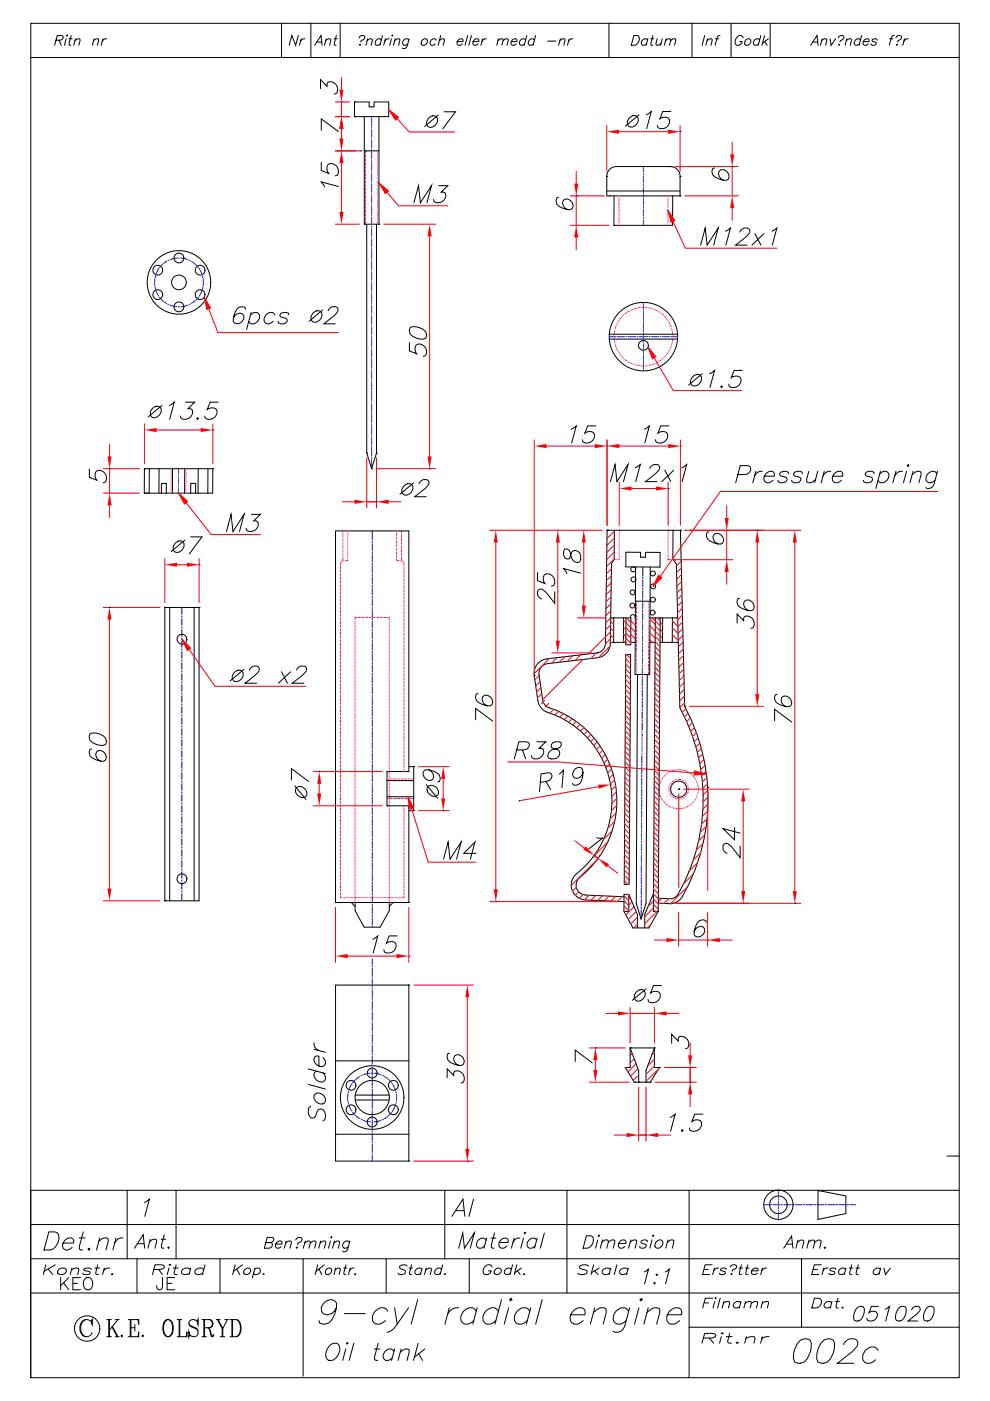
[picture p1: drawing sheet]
<svg xmlns="http://www.w3.org/2000/svg" width="210mm" height="297mm" viewBox="0 0 210 297" stroke-linecap="round" stroke-linejoin="round" font-family="sans-serif">
<g fill="none" stroke="#000" stroke-width=".21">
<path d="M75.2 21.6h3.1v1h1v-1h3.2v3.1h-7.3zM77.3 24.7v22.8h3.1v-22.8M77.3 32h3.1M129.3 35.9l.5-.4 .8-.2h11.6a2.07 2.07 0 0 1 2.1 2.1v4.1h-15.6v-4.4zM77.8 47.5v48.5l1 3.3 1.1-3.3v-48.5M130.3 41.5l-.1 6.3h12.5v-6.3M129.2 70.8h14.5M129.2 71.9h14.5M30.6 99.4h14.5v5.1h-14.5zM31.7 99.4l-.1 5.1M33.7 99.4v5.1M36.6 99.4v5.1"/>
<path d="M39.2 99.4v5.1M42 99.4v5.1M44.1 99.4v5.1M34.2 104.5v-2h1.1v2M40.4 104.5l.1-2h1v2M71.2 112.5h15.5v51.1h-4.6v7.2h4.6v20.5h-15.5zM130.3 112.4v6.2l-.6 .8-.2 17M142.8 112.4l-.1 6.2M142.8 118.6l.7 1 .7 30.4a40.2 40.2 0 0 1-.7 40l-.8 .4-1 .1M35 128.8h7.2v62.2h-7.2zM36 128.8v62.2M41.2 128.8v62.2"/>
<path d="M129.5 136.3a3.1 3.1 0 0 1-2.8 3.1l-10.6 1.3a2.08 2.08 0 0 0-1.8 2.3l.8 5.4M129.5 131h.7v5.2h-.7M132.3 131l-.1 5.2h.5M132.7 138.8h1.1l-.4 48.7h-1zM132.8 131h1v5.7h-1.1zM133.8 136.2h.9M140.6 131l-.1 5.2h-.5M143.7 131h-1.1v5.2h1.3M114.1 148.5l-.8-5.3a3.1 3.1 0 0 1 2.7-3.5l10.6-1.3a2.07 2.07 0 0 0 1.8-2.1l.4-23.9h15.5l.9 37.3a41.4 41.4 0 0 1-.8 40.8l-.8 .6a3.1 3.1 0 0 1-2.1 .4l-1.9-.1M82.1 165.5h5.7M82.1 168.9h5.7M86.7 162.5h1.1v9.3h-1.1"/>
<path d="M144 167.3h.1M74.5 191.3l.8 .9M75.3 191.3v1.7M82.6 191.3v1.7M83.4 191.3l-.8 .9M124.1 190.8l8.3 .3M124.2 189.7l8.2 .4M132.3 193.2l1.9 3.5h3.4l2-3.5h-1M133.4 189.6v3.6h-1.1M133.4 189.6h-1l-.1 3.6M133.4 189.6l1.8 4.3M138.6 189.5l-1.8 4.3"/>
<path d="M139.6 190.4l1.9 .1M135.5 227l-1.8-4.9v4.2h-1.1l1.9 3.1M139.9 226.3l-2 3.1M173.5 252.4l5.9 1.1v3.7l-5.9 1.3zM12.9 270.8v2.6M13.5 271.9l1.1 1.5M14.6 270.8l-1.7 1.7M15.5 272h.9M17.1 270.8h-1.6v2.6h1.6M17.9 271.2a.96 .96 0 0 1 1.1-.4 .96 .96 0 0 1 .7 1 1.14 1.14 0 0 1-.3 1.2 1.14 1.14 0 0 1-1.2 .3 1.6 1.6 0 0 1-.3-2.1zM34.5 270.8l-.2 2.4a.6 .6 0 0 1-1 0l-.1-.7M35.4 272h1"/>
<path d="M37.1 270.8h-1.7v2.6h1.7"/>
<circle cx="136.5" cy="71.4" r="7.3"/>
<circle cx="136.5" cy="73.2" r="1.04"/>
<circle cx="38.6" cy="135.5" r="1.04"/>
<circle cx="144" cy="167.3" r="1.71"/>
<circle cx="38.6" cy="186.3" r="1.04"/>
<circle cx="74.5" cy="235.2" r="1.04"/>
<circle cx="74.5" cy="230.1" r="1.04"/>
<circle cx="78.9" cy="237.8" r="1.04"/>
<circle cx="78.9" cy="227.5" r="1.04"/>
<circle cx="78.9" cy="232.7" r="6.7"/>
<circle cx="83.4" cy="235.2" r="1.04"/>
<circle cx="83.4" cy="230.1" r="1.04"/>
<circle cx="165.1" cy="255.4" r="1.87"/>
<circle cx="165.1" cy="255.4" r="3.1"/>
</g>
<g fill="none" stroke="#f0f" stroke-width=".21">
<path d="M77.5 32v.6M77.5 32.9v.5M77.5 33.7v.5M77.5 34.4v.6M77.5 35.2v.5M77.5 36v.5M77.5 36.8v.5M77.5 37.5v.6M77.5 38.3v.5M77.5 39.1v.5M77.5 39.9v.5M80.1 32v.6"/>
<path d="M80.1 32.9v.5M80.1 33.7v.5M80.1 34.4v.6M80.1 35.2v.5M80.1 36v.5M80.1 36.8v.5M80.1 37.5v.6M80.1 38.3v.5M80.1 39.1v.5M80.1 39.9v.5M77.5 40.7v.5M77.5 41.4v.6"/>
<path d="M77.5 42.2v.5M77.5 43v.5M77.5 43.8v.5M77.5 44.5v.6M77.5 45.3v.5M77.5 46.1v.5M77.5 46.9v.5M80.1 40.7v.5M80.1 41.4v.6M80.1 42.2v.5M80.1 43v.5M80.1 43.8v.5"/>
<path d="M80.1 44.5v.6M80.1 45.3v.5M80.1 46.1v.5M80.1 46.9v.5M131.3 41.5v.3M131.3 42.1v.5M131.3 42.8v.6M131.3 43.6v.5M131.3 44.4v.5M131.3 45.2v.5M131.3 45.9v.6M131.3 46.7v.5"/>
<path d="M131.3 47.5v.3M141.7 41.5v.3M141.7 42.1v.5M141.7 42.8v.6M141.7 43.6v.5M141.7 44.4v.5M141.7 45.2v.5M141.7 45.9v.6M141.7 46.7v.5M141.7 47.5v.3M130.3 71.5v.5M130.3 70.7v.5"/>
<path d="M130.3 72.3l.1 .5M130.4 70l-.1 .5M130.5 73l.1 .5M130.6 69.2l-.1 .5M130.7 73.7l.2 .5M130.9 68.5l-.2 .5M131.1 74.4l.2 .4M131.3 67.9l-.2 .4M131.5 75.1l.3 .4M131.8 67.3l-.3 .4M132 75.6l.3 .4M132.3 66.7l-.3 .4"/>
<path d="M132.5 76.2l.4 .3M132.9 66.3l-.4 .3M133.2 76.6l.4 .3M133.6 65.9l-.4 .2M133.8 77l.5 .2M134.3 65.5l-.5 .2M134.5 77.3l.5 .1M135 65.3l-.5 .2M135.3 77.5h.5M135.8 65.2l-.5 .1M136 77.6h.5M136.5 65.1l-.5 .1"/>
<path d="M136.8 65.2h.5M137.3 77.5l-.5 .1M137.6 65.2l.5 .1M138.1 77.4l-.5 .1M138.3 65.4l.5 .2M138.8 77.1l-.5 .2M139 65.7l.5 .2M139.5 76.8l-.5 .2M139.7 66l.4 .3M140.1 76.4l-.4 .3M140.3 66.5l.4 .3M140.7 75.9l-.4 .3"/>
<path d="M140.9 67l.3 .4M141.2 75.3l-.3 .4M141.4 67.6l.3 .4M141.7 74.7l-.3 .4M141.8 68.2l.3 .4M142.1 74.1l-.3 .4M142.2 68.9l.2 .5M142.4 73.4l-.2 .4M142.4 69.6l.2 .5M142.6 72.6l-.2 .5M142.6 70.3l.1 .6M142.7 71.9l-.1 .5"/>
<path d="M142.7 71.1v.5M36.3 99.4v.5M39.4 99.4v.5M36.3 104v.5M36.3 103.2v.6M36.3 102.5v.5M36.3 101.7v.5M36.3 100.9v.5M36.3 100.1v.5M39.4 104v.5M39.4 103.2v.6M39.4 102.5v.5"/>
<path d="M39.4 101.7v.5M39.4 100.9v.5M39.4 100.1v.5M72.4 119.1l-.2 .7M72.7 112.5v.6M72.7 113.3v.5M72.7 114.1v.5M72.7 114.9v.5M72.7 115.7v.5M72.7 116.4v.6M72.7 117.2v.5M72.7 118v.5l-.2 .4"/>
<path d="M73 118.9l-.5 .1M73.8 112.5v.3M73.8 113.1v.5M73.8 113.8v.6M73.8 114.6v.5M73.8 115.4v.5M73.8 116.2v.5M73.8 117v.5M73.8 117.7v.6M73.8 118.5v.3l-.6 .1M84.1 112.5v.3M84.1 113.1v.5"/>
<path d="M84.1 113.8v.6M84.1 114.6v.5M84.1 115.4v.5M84.1 116.2v.5M84.1 117v.5M84.1 117.7v.6M84.1 118.5v.3l.5 .1M84.9 118.9l.5 .1M85.2 112.5v.6M85.2 113.3v.5M85.2 114.1v.5M85.2 114.9v.5"/>
<path d="M85.2 115.7v.5M85.2 116.4v.6M85.2 117.2v.5M85.2 118v.5l.2 .4M85.5 119.1l.2 .4v.5M130.3 118.6h.4M131.4 112.4v.3M131.4 112.9v.6M131.4 113.7v.5M131.4 114.5v.5M131.4 115.3v.5M131.4 116v.6"/>
<path d="M131.4 116.8v.5M131.4 117.6v.5M131.4 118.4v.2h-.5M141.7 112.4v.3M141.7 112.9v.6M141.7 113.7v.5M141.7 114.5v.5M141.7 115.3v.5M141.7 116v.6M141.7 116.8v.5M141.7 117.6v.5M141.7 118.4v.2h.4"/>
<path d="M142.7 118.6h-.4M72.2 120v.5M72.2 120.8v.5M72.2 121.6v.5M72.2 122.4v.5M72.2 123.1v.6M72.2 123.9v.5M72.2 124.7v.5M72.2 125.5v.5M72.2 126.2v.6M72.2 127v.5M72.2 127.8v.5"/>
<path d="M72.2 128.6v.5M72.2 129.4v.5M72.2 130.1v.6M72.2 130.9v.5M72.2 131.7v.5M72.2 132.5v.5M72.2 133.2v.6M72.2 134v.5M72.2 134.8v.5M72.2 135.6v.5M72.2 136.3v.6M72.2 137.1v.5"/>
<path d="M72.2 137.9v.5M72.2 138.7v.5M72.2 139.5v.5M75.3 131.7v.5M75.3 132.5v.5M75.3 133.2v.6M75.3 134v.5M75.3 134.8v.5M75.3 135.6v.5M75.3 136.3v.6M75.3 137.1v.5M75.3 137.9v.5"/>
<path d="M75.3 138.7v.5M75.3 139.5v.5M75.7 130.9h-.4v.5M76 130.9h.5M76.7 130.9h.6M77.5 130.9h.5M78.3 130.9h.5M79.1 130.9h.5M79.9 130.9h.5M80.6 130.9h.5M81.4 130.9h.5M82.2 130.9h.4v.5"/>
<path d="M82.6 131.7v.5M82.6 132.5v.5M82.6 133.2v.6M82.6 134v.5M82.6 134.8v.5M82.6 135.6v.5M82.6 136.3v.6M82.6 137.1v.5M82.6 137.9v.5M82.6 138.7v.5M82.6 139.5v.5M85.7 120.3v.5"/>
<path d="M85.7 121v.6M85.7 121.8v.5M85.7 122.6v.5M85.7 123.4v.5M85.7 124.2v.5M85.7 124.9v.5M85.7 125.7v.5M85.7 126.5v.5M85.7 127.3v.5M85.7 128v.6M85.7 128.8v.5M85.7 129.6v.5"/>
<path d="M85.7 130.4v.5M85.7 131.2v.5M85.7 131.9v.5M85.7 132.7v.5M85.7 133.5v.5M85.7 134.3v.5M85.7 135v.6M85.7 135.8v.5M85.7 136.6v.5M85.7 137.4v.5M85.7 138.1v.6M85.7 138.9v.5"/>
<path d="M85.7 139.7v.5M72.2 140.2v.6M72.2 141v.5M72.2 141.8v.5M72.2 142.6v.5M72.2 143.3v.6M72.2 144.1v.5M72.2 144.9v.5M72.2 145.7v.5M72.2 146.5v.5M72.2 147.2v.6M72.2 148v.5"/>
<path d="M72.2 148.8v.5M72.2 149.6v.5M72.2 150.3v.6M72.2 151.1v.5M72.2 151.9v.5M72.2 152.7v.5M72.2 153.5v.5M72.2 154.2v.5M72.2 155v.5M72.2 155.8v.5M72.2 156.6v.5M72.2 157.3v.6"/>
<path d="M72.2 158.1v.5M72.2 158.9v.5M72.2 159.7v.5M75.3 140.2v.6M75.3 141v.5M75.3 141.8v.5M75.3 142.6v.5M75.3 143.3v.6M75.3 144.1v.5M75.3 144.9v.5M75.3 145.7v.5M75.3 146.5v.5"/>
<path d="M75.3 147.2v.6M75.3 148v.5M75.3 148.8v.5M75.3 149.6v.5M75.3 150.3v.6M75.3 151.1v.5M75.3 151.9v.5M75.3 152.7v.5M75.3 153.5v.5M75.3 154.2v.5M75.3 155v.5M75.3 155.8v.5"/>
<path d="M75.3 156.6v.5M75.3 157.3v.6M75.3 158.1v.5M75.3 158.9v.5M75.3 159.7v.5M82.6 140.2v.6M82.6 141v.5M82.6 141.8v.5M82.6 142.6v.5M82.6 143.3v.6M82.6 144.1v.5M82.6 144.9v.5"/>
<path d="M82.6 145.7v.5M82.6 146.5v.5M82.6 147.2v.6M82.6 148v.5M82.6 148.8v.5M82.6 149.6v.5M82.6 150.3v.6M82.6 151.1v.5M82.6 151.9v.5M82.6 152.7v.5M82.6 153.5v.5M82.6 154.2v.5"/>
<path d="M82.6 155v.5M82.6 155.8v.5M82.6 156.6v.5M82.6 157.3v.6M82.6 158.1v.5M82.6 158.9v.5M82.6 159.7v.5M85.7 140.5v.5M85.7 141.3v.5M85.7 142v.6M85.7 142.8v.5M85.7 143.6v.5"/>
<path d="M85.7 144.4v.5M85.7 145.1v.6M85.7 145.9v.5M85.7 146.7v.5M85.7 147.5v.5M85.7 148.3v.5M85.7 149v.5M85.7 149.8v.5M85.7 150.6v.5M85.7 151.4v.5M85.7 152.1v.6M85.7 152.9v.5"/>
<path d="M85.7 153.7v.5M85.7 154.5v.5M85.7 155.3v.5M85.7 156v.5M85.7 156.8v.5M85.7 157.6v.5M85.7 158.4v.5M85.7 159.1v.6M85.7 159.9v.5M72.2 160.5v.5M72.2 161.2v.5M72.2 162v.5"/>
<path d="M72.2 162.8v.5M72.2 163.6v.5M72.2 164.3v.6M72.2 165.1v.5M72.2 165.9v.5M72.2 166.7v.5M72.2 167.4v.6M72.2 168.2v.5M72.2 169v.5M72.2 169.8v.5M72.2 170.6v.5M72.2 171.3v.6"/>
<path d="M72.2 172.1v.5M72.2 172.9v.5M72.2 173.7v.5M72.2 174.4v.6M72.2 175.2v.5M72.2 176v.5M72.2 176.8v.5M72.2 177.6v.5M72.2 178.3v.5M72.2 179.1v.5M72.2 179.9v.5M75.3 160.4v.6"/>
<path d="M75.3 161.2v.5M75.3 162v.5M75.3 162.8v.5M75.3 163.6v.5M75.3 164.3v.6M75.3 165.1v.5M75.3 165.9v.5M75.3 166.7v.5M75.3 167.4v.6M75.3 168.2v.5M75.3 169v.5M75.3 169.8v.5"/>
<path d="M75.3 170.6v.5M75.3 171.3v.6M75.3 172.1v.5M75.3 172.9v.5M75.3 173.7v.5M75.3 174.4v.6M75.3 175.2v.5M75.3 176v.5M75.3 176.8v.5M75.3 177.5v.6M75.3 178.3v.5M75.3 179.1v.5"/>
<path d="M75.3 179.9v.5M82.1 169.3h.4M82.1 165.1h.4M82.6 160.4v.6M82.6 161.2v.5M82.6 162v.5M82.6 162.8v.5M82.6 163.6v.5M82.6 164.3v.6M82.6 165.1v.5M82.6 165.9v.5M82.6 166.7v.5"/>
<path d="M82.6 167.4v.6M82.6 168.2v.5M82.6 169v.5M82.6 169.8v.5M82.6 170.6v.5M82.6 171.3v.6M82.6 172.1v.5M82.6 172.9v.5M82.6 173.7v.5M82.6 174.4v.6M82.6 175.2v.5M82.6 176v.5"/>
<path d="M82.6 176.8v.5M82.6 177.5v.6M82.6 178.3v.5M82.6 179.1v.5M82.6 179.9v.5M82.7 169.3h.5M82.7 165.1h.5M83.5 169.3h.5M83.5 165.1h.5M84.3 169.3h.5M84.3 165.1h.5M85 169.3h.6"/>
<path d="M85 165.1h.6M85.7 160.7v.5M85.7 161.5v.5M85.7 162.2v.6M85.7 163v.6M85.7 170.8v.3M85.7 171.3v.6M85.7 172.1v.5M85.7 172.9v.5M85.7 173.7v.5M85.7 174.5v.5M85.7 175.2v.5"/>
<path d="M85.7 176v.5M85.7 176.8v.5M85.7 177.6v.5M85.7 178.3v.6M85.7 179.1v.5M85.7 179.9v.5M85.8 169.3h.5M85.8 165.1h.5M86.6 169.3h.5M86.6 165.1h.5M87.4 169.3h.4M87.4 165.1h.4"/>
<path d="M139.8 167v.5M139.9 167.8v.5M139.9 166.3l-.1 .5M140 168.5l.2 .5M140.2 165.6l-.2 .4M140.3 169.3l.3 .4M140.6 164.9l-.3 .4M140.7 169.9l.4 .4M141.1 164.3l-.4 .4M141.3 170.4l.4 .3M141.7 163.8l-.4 .3M141.9 167.4l.1 .5"/>
<path d="M141.9 170.9l.5 .2M142 166.7l-.1 .5M142.1 168.2l.2 .4M142.3 166l-.2 .4M142.3 163.5l-.4 .2M142.5 168.8l.4 .3M142.6 171.2l.5 .1M142.9 165.5l-.4 .3M143.1 163.2l-.5 .2M143.2 169.2l.4 .1M143.3 171.4h.5M143.6 165.2l-.4 .2"/>
<path d="M143.8 163.1l-.5 .1M143.9 165.2l.5 .1M144.1 163.1l.5 .1M144.4 169.3l-.5 .1M144.6 171.4h-.5M144.7 165.3l.4 .3M144.8 163.2l.5 .2M145.1 169l-.4 .2M145.3 165.7l.4 .4M145.3 171.2l-.4 .1M145.6 163.5l.4 .2M145.7 168.5l-.4 .4"/>
<path d="M145.8 166.3l.2 .5M146 167.8l-.2 .5M146 167v.5M146 170.9l-.4 .2M146.2 163.8l.5 .3M146.7 170.4l-.4 .3M146.8 164.3l.4 .4M147.2 169.9l-.4 .4M147.3 164.9l.3 .4M147.6 169.2l-.3 .5M147.7 165.6l.2 .4M147.9 168.5l-.2 .5"/>
<path d="M148 166.3l.1 .5M148.1 167.8l-.1 .5M148.1 167v.5M72.2 180.7v.5M72.2 181.4v.6M72.2 182.2v.5M72.2 183v.5M72.2 183.8v.5M72.2 184.6v.5M72.2 185.3v.5M72.2 186.1v.5M72.2 186.9v.5"/>
<path d="M72.2 187.7v.5M72.2 188.4v.6M72.2 189.2v.5M72.2 190v.3h.4M72.9 190.3h.5M73.6 190.3h.5M74.4 190.3h.5M75.2 190.3h.5M75.3 180.7v.5M75.3 181.4v.6M75.3 182.2v.5M75.3 183v.5"/>
<path d="M75.3 183.8v.5M75.3 184.5v.6M75.3 185.3v.5M75.3 186.1v.5M75.3 186.9v.5M75.3 187.7v.5M75.3 188.4v.5M75.3 189.2v.5M75.3 190v.5M75.3 190.8v.5M76 190.3h.5M76.7 190.3h.6"/>
<path d="M77.5 190.3h.5M78.3 190.3h.5M79.1 190.3h.5M79.9 190.3h.5M80.6 190.3h.5M81.4 190.3h.5M82.2 190.3h.5M82.6 180.7v.5M82.6 181.4v.6M82.6 182.2v.5M82.6 183v.5M82.6 183.8v.5"/>
<path d="M82.6 184.5v.6M82.6 185.3v.5M82.6 186.1v.5M82.6 186.9v.5M82.6 187.7v.5M82.6 188.4v.5M82.6 189.2v.5M82.6 190v.5M82.6 190.8v.5M83 190.3h.5M83.7 190.3h.6M84.5 190.3h.5"/>
<path d="M85.7 180.7v.5M85.7 181.5v.5M85.7 182.2v.5M85.7 183v.5M85.7 183.8v.5M85.7 184.6v.5M85.7 185.3v.6M85.7 186.1v.5M85.7 186.9v.5M85.7 187.7v.5M85.7 188.4v.6M85.7 189.2v.5"/>
<path d="M85.7 190v.3h-.4"/>
</g>
<g fill="none" stroke="#00f" stroke-width=".21">
<path d="M78.8 24.7v2M78.8 26.9v.3M78.8 27.4v1.6M78.8 29.3v.2M78.8 29.8v1.5M78.8 31.6v.3M78.8 32.1v1.6M78.8 33.9v.3M78.8 34.4v1.6M78.8 36.3v.2M78.8 36.8v1.5M78.8 38.6v.2"/>
<path d="M78.8 39.1v1.6M136.5 35.3v1.2M136.5 36.7v.3M136.5 37.3v1.5M136.5 39.1v.2M136.5 39.6v1.5M78.8 40.9v.3M78.8 41.4v1.6M78.8 43.3v.2M78.8 43.8v1.5M78.8 45.6v.2M78.8 46.1v1.6"/>
<path d="M78.8 47.9v.3M78.8 48.4v1.6M78.8 50.2v.3M78.8 50.8v1.5M78.8 52.6v.2M78.8 53.1v1.6M78.8 54.9v.3M78.8 55.4v1.6M78.8 57.2v.3M78.8 57.8v1.5M78.8 59.6v.2M136.5 41.4v.3"/>
<path d="M136.5 41.9v1.6M136.5 43.7v.3M136.5 44.3v1.5M136.5 46.1v.2M136.5 46.6v1.2M78.8 60.1v1.5M78.8 61.9v.3M78.8 62.4v1.6M78.8 64.2v.3M78.8 64.8v1.5M78.8 66.6v.2M78.8 67.1v1.5"/>
<path d="M78.8 68.9v.3M78.8 69.4v1.6M78.8 71.2v.3M78.8 71.8v1.5M78.8 73.6v.2M78.8 74.1v1.5M78.8 75.9v.3M78.8 76.4v1.6M78.8 78.2v.3M78.8 78.7v1.6M129.2 71.4h.9M130.4 71.4h.2"/>
<path d="M130.9 71.4h1.6M132.7 71.4h.3M133.2 71.4h1.6M135.1 71.4h.2M135.6 71.4h1.8M137.6 71.4h.3M138.2 71.4h1.5M140 71.4h.2M140.5 71.4h1.6M142.3 71.4h.3M142.8 71.4h.9M37.9 99.4v1"/>
<path d="M78.8 80.6v.2M78.8 81.1v1.5M78.8 82.9v.3M78.8 83.4v1.6M78.8 85.2v.3M78.8 85.7v1.6M78.8 87.6v.2M78.8 88.1v1.5M78.8 89.9v.2M78.8 90.4v1.6M78.8 92.2v.3M78.8 92.7v1.6"/>
<path d="M78.8 94.6v.2M78.8 95.1v1.5M78.8 96.9v.2M78.8 97.4v1.6M78.8 99.2v.1M37.9 103.5v1M37.9 103v.2M37.9 101.2v1.5M37.9 100.6v.3M78.9 112.5v2M78.9 114.7v.3M78.9 115.3v1.5"/>
<path d="M78.9 117.1v.2M78.9 117.6v1.6M78.9 119.4v.3M78.9 119.9v1.6M38.6 128.8v1.5M38.6 130.6v.2M38.6 131.1v1.6M38.6 132.9v.3M38.6 133.4v1.6M38.6 135.2v.3M38.6 135.8v1.5M38.6 137.6v.2"/>
<path d="M38.6 138.1v1.5M38.6 139.9v.3M78.9 121.7v.3M78.9 122.3v1.5M78.9 124.1v.2M78.9 124.6v1.5M78.9 126.4v.3M78.9 126.9v1.6M78.9 128.7v.3M78.9 129.3v1.5M78.9 131.1v.2M78.9 131.6v1.5"/>
<path d="M78.9 133.4v.3M78.9 133.9v1.6M78.9 135.7v.3M78.9 136.2v1.6M78.9 138.1v.2M78.9 138.6v1.5M38.6 140.4v1.6M38.6 142.2v.3M38.6 142.8v1.5M38.6 144.6v.2M38.6 145.1v1.5M38.6 146.9v.3"/>
<path d="M38.6 147.4v1.6M38.6 149.2v.3M38.6 149.8v1.5M38.6 151.6v.2M38.6 152.1v1.5M38.6 153.9v.3M38.6 154.4v1.6M38.6 156.2v.3M38.6 156.7v1.6M38.6 158.6v.2M38.6 159.1v1.5M78.9 140.4v.3"/>
<path d="M78.9 140.9v1.6M78.9 142.7v.3M78.9 143.2v1.6M78.9 145.1v.2M78.9 145.6v1.5M78.9 147.4v.3M78.9 147.9v1.6M78.9 149.7v.3M78.9 150.2v1.6M78.9 152.1v.2M78.9 152.6v1.5M78.9 154.4v.2"/>
<path d="M78.9 154.9v1.6M78.9 156.7v.3M78.9 157.2v1.6M78.9 159.1v.2M78.9 159.6v1.5M38.6 160.9v.3M38.6 161.4v1.6M38.6 163.2v.3M38.6 163.7v1.6M38.6 165.6v.2M38.6 166.1v1.5M38.6 167.9v.3"/>
<path d="M38.6 168.4v1.6M38.6 170.2v.3M38.6 170.7v1.6M38.6 172.6v.2M38.6 173.1v1.5M38.6 174.9v.2M38.6 175.4v1.6M38.6 177.2v.3M38.6 177.7v1.6M38.6 179.6v.2M78.9 161.4v.2M78.9 161.9v1.6"/>
<path d="M78.9 163.7v.3M78.9 164.2v1.6M78.9 166v.3M78.9 166.6v1.5M78.9 168.4v.2M78.9 168.9v1.6M78.9 170.7v.3M78.9 171.2v1.6M78.9 173v.3M78.9 173.6v1.5M78.9 175.4v.2M78.9 175.9v1.5"/>
<path d="M78.9 177.7v.3M78.9 178.2v1.6M38.6 180.1v1.5M38.6 181.9v.2M38.6 182.4v1.6M38.6 184.2v.3M38.6 184.7v1.6M38.6 186.6v.2M38.6 187.1v1.5M38.6 188.9v.2M38.6 189.4v1.6M78.9 180v.3"/>
<path d="M78.9 180.6v1.5M78.9 182.4v.2M78.9 182.9v1.5M78.9 184.7v.3M78.9 185.2v1.6M78.9 187v.3M78.9 187.6v1.5M78.9 189.4v.2M78.9 189.9v1.5M78.9 191.7v.3M78.9 192.2v1.6M78.9 194v.3"/>
<path d="M78.9 194.6v1.5M78.9 196.4v.1M73.8 231.9v1.5M73.9 233.7v.2M73.9 231.4v.2M74 234.2l.7 1.4M74.7 229.7l-.7 1.4M74.8 235.8l.2 .2M75 229.3l-.2 .2M75.2 236.2l1.2 .9M76.4 228.2l-1.3 .9M76.6 237.3l.2 .1"/>
<path d="M76.8 227.9l-.2 .1M77.1 237.5l1.5 .3M78.6 227.5l-1.6 .3M78.8 227.5h.3M78.8 237.8h.3M79.3 227.5l1.5 .3M80.8 237.5l-1.5 .3M81.1 227.9l.2 .1M81.3 237.3l-.2 .1M81.5 228.2l1.2 .9M82.7 236.2l-1.2 .9M82.9 229.3l.2 .2"/>
<path d="M83.1 235.8l-.2 .2M83.2 229.7l.7 1.4M83.9 234.2l-.7 1.4M84 231.4v.2M84 233.7v.2M84.1 231.9v1.5M162 255.4h1.2M163.4 255.4h.3M164 255.4h1.5M165.1 252.3v1.6M165.1 254.2v.2M165.1 254.7v1.5"/>
<path d="M165.1 256.5v.2M165.1 257v1.6M165.8 255.4h.2M166.3 255.4h1.6M168.1 255.4h.3M168.6 255.4h1.6M170.4 255.4h.3M171 255.4h1.5M172.8 255.4h.2M173.3 255.4h1.5M175.1 255.4h.3M175.6 255.4h1.6"/>
<path d="M177.4 255.4h.3M178 255.4h1.5M179.8 255.4h.2M180.3 255.4h1.2"/>
</g>
<path d="M71.1 32h5.4M72.4 34.6v10.3M71.1 47.5h5.1" fill="none" stroke="#f00" stroke-width=".21"/>
<g fill="#f00">
<path d="M72 44.9h.9l-.5 2.6z"/>
<path d="M72.4 32l.5 2.6h-.9z"/>
</g>
<path d="M68.1 34.4v1.7l1.6 .6a1.17 1.17 0 0 1-.4-1.2 1.17 1.17 0 0 1 1.1-.8 1.57 1.57 0 0 1 1 2.5l-.3 .1M71.8 39.5l-3.7-.9 .7 1M72.4 32h.1M77.5 32h.1M77.3 47.5h.1" fill="none" stroke="#000" stroke-width=".21"/>
<path d="M71.1 32h4.4M71.1 24.7h3.1M72.4 27.3v2.1" fill="none" stroke="#f00" stroke-width=".21"/>
<g fill="#f00">
<path d="M72 29.4h.9l-.5 2.6z"/>
<path d="M72.4 24.7l.5 2.6h-.9z"/>
</g>
<path d="M68 18.8v-1.9l1.4 1.4v-.5l.1-.3a1.5 1.5 0 0 1 1.8 .5 1.5 1.5 0 0 1 0 1.8l-.4 .1M68.1 27.6v-2.4l3.7 2.7M72.4 24.7h.1M75.2 24.7h.1M76.5 32h.1" fill="none" stroke="#000" stroke-width=".21"/>
<path d="M72.4 16.4v2.6M71.1 24.7h3.1M71.1 21.6h3.1M72.4 21.6v3.1M72.4 27.3v2.6" fill="none" stroke="#f00" stroke-width=".21"/>
<g fill="#f00">
<path d="M72.4 24.7l.5 2.6h-.9z"/>
<path d="M72 19h.9l-.5 2.6z"/>
</g>
<path d="M72.4 21.6h.1M75.2 24.7h.1M75.2 21.6h.1" fill="none" stroke="#000" stroke-width=".21"/>
<path d="M88.8 162.5h6.5M88.8 171.8h6.5M94 165.1v4.2" fill="none" stroke="#f00" stroke-width=".21"/>
<g fill="#f00">
<path d="M94 162.5l.4 2.6h-.8z"/>
<path d="M93.6 169.3h.8l-.4 2.5z"/>
</g>
<path d="M61.8 165.3v-2.4l3.6 2.7M62.5 166.6l2.4 2.9M62.8 167a1.42 1.42 0 0 1 1.8 .1 1.42 1.42 0 0 1 .3 1.7 1.42 1.42 0 0 1-1.7-.1 1.42 1.42 0 0 1-.4-1.7zM87.8 162.5h.1M87.8 171.8h.1M90.4 166.3l2.4 2.9M90.8 166.8a1.42 1.42 0 0 1 1.7 .1 1.42 1.42 0 0 1 .3 1.6 1.42 1.42 0 0 1-1.7-.1 1.42 1.42 0 0 1-.3-1.6zM90.9 163.2a1.22 1.22 0 0 1 1 .9 1.22 1.22 0 0 1-.4 1.3 1.3 1.3 0 0 1-1.5-.6 1.3 1.3 0 0 1 .2-1.6 3.9 3.9 0 0 1 3 1.1l.2 .9-.2 .5-.4 .1M94 171.8h.1" fill="none" stroke="#000" stroke-width=".21"/>
<path d="M66.4 170.8h14.6M66.4 163.6h14.6M67.7 166.1v2.1" fill="none" stroke="#f00" stroke-width=".21"/>
<g fill="#f00">
<path d="M67.3 168.2h.9l-.5 2.6z"/>
<path d="M67.7 163.6l.5 2.5h-.9z"/>
</g>
<g fill="none" stroke="#000" stroke-width=".21">
<path d="M114.1 148.5l.5 1.4 .9 .8a19.9 19.9 0 0 1 14 15.6 19.9 19.9 0 0 1-7.7 19.4 3.1 3.1 0 0 0 2.3 5M115.1 148.4l.3 .7 .5 .6a21.1 21.1 0 0 1 14.9 18.8 21.4 21.4 0 0 1-8.3 18 2.07 2.07 0 0 0 1.7 3.2M67.7 163.6h.1M82.1 170.8h.1M82.1 163.6h.1M134.5 229.4h3.4M138.8 222.1v4.2h1.1M142.5 221.2v-1.9l1.3 1.4 .2-.9a1.51 1.51 0 0 1 1.8 .5 1.51 1.51 0 0 1-.1 1.9l-.3 .1M18.2 279.7a2.06 2.06 0 0 0 0 3.7M22.7 279.7h.9M23.1 279.7v3.7M23.2 279.7v3.7"/>
<path d="M24.5 279.7h.8M25 279.7l-1.8 2.3M27.2 279.7h2.2v1.1l-.1-1.1M27.6 279.7v3.7M27.8 279.7v3.7M35.5 279.7a2.16 2.16 0 0 0-.7 3.1 .95 .95 0 0 0 1 .5 .95 .95 0 0 0 .8-.8 2.08 2.08 0 0 0-.8-2.8 1.58 1.58 0 0 0-1.1 2.1 1.66 1.66 0 0 0 .8 1.6M35.8 279.7a2.37 2.37 0 0 1 0 3.7M37.6 279.7h.9M38 279.7v3.7M38.1 279.7v3.7M42.8 279.7h1.7a.88 .88 0 0 1 .7 .9 .88 .88 0 0 1-.7 .9h-1.1M43.2 279.7v3.7"/>
<path d="M43.4 279.7v3.7M44.5 279.7a.94 .94 0 0 1 .6 .9 .94 .94 0 0 1-.6 .9M45.9 279.7h.8M46.1 279.7l1 1.9v1.8M46.3 279.7l1 1.9v1.8M47.7 279.7h.8M48.2 279.7l-.9 1.9M48.8 279.7h1.4a2.16 2.16 0 0 1 .6 3.1l-.2 .4-.4 .2h-1.4M49.2 279.7v3.7M49.3 279.7v3.7M50.2 279.7a2.33 2.33 0 0 1 0 3.7M19.4 280.2l.1 .6v-1.1l-.1 .5a1.35 1.35 0 0 0-1.5-.4 1.35 1.35 0 0 0-.9 1.3 1.59 1.59 0 0 0 .3 1.7 1.59 1.59 0 0 0 1.7 .4l.5-.7"/>
<path d="M22.7 283.4h.9M23.8 281.3l1.1 2.1M23.9 281.3l1.1 2.1M24.5 283.4h.8M25.8 283l.2 .2-.2 .2-.1-.2zM27.2 283.4h2.2v-1.1l-.1 1.1M27.8 281.5h.8M28.6 280.8v1.3M30.3 283l.1 .2-.1 .2-.2-.2zM37.6 283.4h2.1v-1.1l-.2 1.1M40.1 280.6l.2 .3 1.4 .7 .3 .5v.7a1.03 1.03 0 0 1-1.2 .5 1.03 1.03 0 0 1-.7-1v1.1l.1-.6M41.9 280.2l.1-.5v1.1a.97 .97 0 0 0-.9-1.1 .97 .97 0 0 0-1 .9l.2 .5 1.2 .5 .5 .5"/>
<path d="M42.8 283.4h1M44.1 281.5l.4 .3 .5 1.4 .3-.2M44.4 281.6l.5 1.8h.3l.1-.6M46.7 283.4h1"/>
<circle cx="18.5" cy="281.6" r="2.69"/>
</g>
<path d="M132.7 226.3h-.1M133.7 222.3v.1M134.1 223.4l-.4 .4M134.5 224.4l-.8 .9M134.9 225.5l-1.7 1.7M135.2 226.7l-1.5 1.4M135.2 228.1l-.9 .9M139 229.4h8.7M140.9 226.3h6.8M146.4 221.1v2.6M146.4 226.3v3.1M146.4 232v2.6" fill="none" stroke="#f00" stroke-width=".21"/>
<g fill="#f00">
<path d="M146 223.7h.8l-.4 2.6z"/>
<path d="M146.4 229.4l.4 2.6h-.8z"/>
</g>
<path d="M133.7 222.1h5.1l-1.8 4.8M137.9 229.4h.1M139.9 226.3h.1M146.4 229.4h.1" fill="none" stroke="#000" stroke-width=".21"/>
<path d="M125 229.4h8.5M125 222.1h7.6M126.3 224.7v2.1M138.8 223.1l-.5 .5M138.8 224.5l-1.3 1.4M138.8 226l-1.5 1.5M139.7 226.6l-2.4 2.4" fill="none" stroke="#f00" stroke-width=".21"/>
<g fill="#f00">
<path d="M125.9 226.8h.8l-.4 2.6z"/>
<path d="M126.3 222.1l.4 2.6h-.8z"/>
</g>
<path d="M134.9 210.3a1.12 1.12 0 0 1 1.9 0 1.49 1.49 0 0 1-.4 1.5 1.49 1.49 0 0 1-1.6 .2 1.26 1.26 0 0 1 .1-1.7zM137 209.6l-2.9 2.4M140.3 208.9h-1.7l-.6 1.6a1.41 1.41 0 0 1 2 .2 1.56 1.56 0 0 1-.7 1.6 1.56 1.56 0 0 1-1.8-.1v-.3M122 225v-2.4l3.6 2.7M126.3 222.1h.1M133.7 222.1h.1M134.5 229.4h.1" fill="none" stroke="#000" stroke-width=".21"/>
<path d="M128.5 214.8h2.6M133.7 213.5v7.6M133.7 214.8h5.1M138.8 213.5v7.6M141.4 214.8h2.6" fill="none" stroke="#f00" stroke-width=".21"/>
<g fill="#f00">
<path d="M131.1 214.4l2.6 .4-2.6 .5z"/>
<path d="M138.8 214.8l2.6-.4v.9z"/>
</g>
<path d="M138.8 214.8h.1M133.7 222.1h.1M138.8 222.1h.1" fill="none" stroke="#000" stroke-width=".21"/>
<path d="M128.8 93.3v18.1M131.4 94.6h10.3M144.3 93.3v18.1" fill="none" stroke="#f00" stroke-width=".21"/>
<g fill="#f00">
<path d="M128.8 94.6l2.6-.5v.9z"/>
<path d="M141.7 94.1l2.6 .5-2.6 .4z"/>
</g>
<path d="M134.8 99.2l1-.7-1 3.6M136.7 91l1-.7-.9 3.6M137.8 99.3a1.23 1.23 0 0 1 2.1-.5 1.36 1.36 0 0 1-.8 1.6l-2.2 1.7h2.4M141 99.7l1.3 2.4M141.9 90.3h-1.7l-.6 1.5a1.4 1.4 0 0 1 2 .2 1.56 1.56 0 0 1-.7 1.7 1.56 1.56 0 0 1-1.8-.1l-.1-.4M142.9 99.7l-2.5 2.4M144.3 94.6h.1M144.6 99.2l1.1-.7-1 3.6M128.8 112.4h.1M129.5 102.1l1-3.6 .4 3.6 2.3-3.6-1 3.6M144.3 112.4h.1" fill="none" stroke="#000" stroke-width=".21"/>
<path d="M131.4 102.3v9.1M133.9 103.6h5.2M141.7 102.3v9.1" fill="none" stroke="#f00" stroke-width=".21"/>
<g fill="#f00">
<path d="M131.4 103.6l2.5-.5v.9z"/>
<path d="M139.1 103.1l2.6 .5-2.6 .4z"/>
</g>
<path d="M131.4 112.4h.1M141.7 112.4h.1M141.7 103.6h.1M144 167.3h.1M141.5 191.5h.1" fill="none" stroke="#000" stroke-width=".21"/>
<path d="M142.8 118.6h12.6M154.1 107.2v2.6M154.1 112.4v6.2M154.1 121.2v2.6" fill="none" stroke="#f00" stroke-width=".21"/>
<g fill="#f00">
<path d="M154.1 118.6l.5 2.6h-.9z"/>
<path d="M153.7 109.8h.9l-.5 2.6z"/>
</g>
<path d="M141.7 118.6h.1M144.3 112.4h.1M150.4 112.7l-.4 .1a1.36 1.36 0 0 0 .5 1.9l.9 .4 1.6 .2a1.25 1.25 0 0 0 .1-1.7 1.25 1.25 0 0 0-1.7-.3 1.33 1.33 0 0 0 .9 2M154.1 112.4h.1" fill="none" stroke="#000" stroke-width=".21"/>
<path d="M145.4 112.4h24.5M168.6 115v73.9M142.5 191.5h27.4" fill="none" stroke="#f00" stroke-width=".21"/>
<g fill="#f00">
<path d="M168.6 112.4l.4 2.6h-.9z"/>
<path d="M168.1 188.9h.9l-.4 2.6z"/>
</g>
<path d="M144.3 112.4h.1M164.3 152.8v-2.5l3.6 2.7M164.8 147.2l-.3 .1a1.37 1.37 0 0 0 .5 1.9l1.7 .6h.7a1.26 1.26 0 0 0 .2-1.7 1.26 1.26 0 0 0-1.7-.3 1.34 1.34 0 0 0 .8 2M141.5 191.5h.1M168.6 191.5h.1" fill="none" stroke="#000" stroke-width=".21"/>
<path d="M144 168.3v19.9M150.1 167.9v20.9M138.8 199.3h2.5M143.9 199.3h6.2M152.7 199.3h2.6" fill="none" stroke="#f00" stroke-width=".21"/>
<g fill="#f00">
<path d="M141.3 198.8l2.6 .5-2.6 .4z"/>
<path d="M150.1 199.3l2.6-.5v.9z"/>
</g>
<path d="M114.6 165.9l1.5-.3a1.12 1.12 0 0 0 .8-1.6l-.6-.2-1.5 .3-.4 3.7M115.8 165.6l1 1.8M118.6 164.1l.9-.9-.3 3.8M123.7 163.7a1.22 1.22 0 0 1-.8 1.2 1.22 1.22 0 0 1-1.3-.3 1.29 1.29 0 0 1 .3-1.6 1.29 1.29 0 0 1 1.7 0 3.9 3.9 0 0 1-.6 3.1l-.9 .4-.5-.1-.2-.4M144 167.3h.1M150.1 166.9h.1M149.8 195.5l-.1-.3a1.35 1.35 0 0 0-1.8 .5l-.4 .9-.3 1.5a1.26 1.26 0 0 0 1.8 .2 1.26 1.26 0 0 0 .2-1.7 1.33 1.33 0 0 0-2 .8M150.1 199.3h.1" fill="none" stroke="#000" stroke-width=".21"/>
<path d="M127 166.8l-16.9 2.9M143.9 193.4v7.2M150.1 193.4v7.2" fill="none" stroke="#f00" stroke-width=".21"/>
<path d="M126.9 166.3h2.6l-2.5 .9z" fill="#f00"/>
<path d="M146.3 112.4h15.6M160.6 115v32.1M146.3 149.7h15.6M129.5 166.3h.1" fill="none" stroke="#f00" stroke-width=".21"/>
<path d="M110.1 169.7h.1" fill="none" stroke="#000" stroke-width=".21"/>
<g fill="#f00">
<path d="M160.2 147.1h.9l-.5 2.6z"/>
<path d="M160.6 112.4l.5 2.6h-.9z"/>
</g>
<g fill="none" stroke="#000" stroke-width=".21">
<path d="M145.2 112.4h.1M160.6 112.4h.1M133.7 131l.1-.4 .4-.3 .5 .2v.5M156.3 132.1v-1.9l1.4 1.4 .2-.9a1.51 1.51 0 0 1 1.8 .5 1.51 1.51 0 0 1-.1 1.9l-.3 .1M156.9 126.8l-.4 .1a1.37 1.37 0 0 0 .5 1.9l.9 .4 1.6 .2a1.26 1.26 0 0 0 .1-1.7 1.26 1.26 0 0 0-1.7-.2 1.34 1.34 0 0 0 .9 1.9M145.2 149.7h.1"/>
<circle cx="134.1" cy="128.4" r=".52"/>
<circle cx="134.2" cy="125.6" r=".52"/>
<circle cx="134.3" cy="120.7" r=".52"/>
<circle cx="134.4" cy="122.8" r=".52"/>
<circle cx="138.4" cy="129.9" r=".52"/>
<circle cx="138.5" cy="127.1" r=".52"/>
<circle cx="138.5" cy="121.6" r=".52"/>
<circle cx="138.5" cy="124.3" r=".52"/>
</g>
<path d="M139.7 121.9l.7 .5-1.9 1.9z" fill="none" stroke="#f00" stroke-width=".21"/>
<path d="M139.7 121.9l.7 .5-1.9 1.9z" fill="#f00"/>
<path d="M113.3 93.3v48.8M115.9 94.6h10.3M128.8 93.3v18.1M198.8 104.2h-46l-12.8 18" fill="none" stroke="#f00" stroke-width=".21"/>
<g fill="none" stroke="#000" stroke-width=".21">
<path d="M160.3 99.9l-.6 2.4M161.7 99.9a1.59 1.59 0 0 0-1.7 1M171.5 99.9l-.4 1.7v.6l.3 .1h.5l1.1-.7M173.4 99.9l-.6 2.4M174.8 99.9l-.6 2.4M176.2 99.9a1.59 1.59 0 0 0-1.6 1M186.7 99.9l-.9 3.6M190 99.9l-.6 2.4M191.4 99.9a1.59 1.59 0 0 0-1.6 1M192.3 99.9l-.7 2.4M192.4 98.7l.3-.2 .1 .2-.2 .2zM193.7 99.9l-.7 2.4"/>
<path d="M198.8 99.9l-.7 2.8a1.18 1.18 0 0 1-1.7 .7M156.5 100.6h1.6a1.14 1.14 0 0 0 .9-1.7l-.4-.2h-1.6l-1 3.6M162.1 100.9h2.1a.71 .71 0 0 0-.4-1 1.48 1.48 0 0 0-1.5 .7 1.48 1.48 0 0 0 0 1.6 1.21 1.21 0 0 0 1.7-.4M167.3 100.4l-.1-.3a1.38 1.38 0 0 0-1.8 .3v.4l.3 .1 1.2 .4v.5a1.38 1.38 0 0 1-1.8 .4l-.1-.4M170.2 100.4l-.1-.3a1.37 1.37 0 0 0-1.8 .3l.1 .4 .3 .1 1.1 .4v.5a1.38 1.38 0 0 1-1.8 .4l-.1-.4M176.6 100.9h2.1a.71 .71 0 0 0-.4-1 1.48 1.48 0 0 0-1.5 .7 1.48 1.48 0 0 0 0 1.6 1.21 1.21 0 0 0 1.7-.4M185.4 100.4l-.1-.3a1.38 1.38 0 0 0-1.8 .3l.1 .4 .3 .1 1.1 .4v.5a1.38 1.38 0 0 1-1.8 .4l-.1-.4M186.6 100.4a1.12 1.12 0 0 1 1.9 0 1.48 1.48 0 0 1-.5 1.5 1.48 1.48 0 0 1-1.5 .3l-.3-.4M193.5 100.6l1-.7h.5l.3 .2 .1 .5-.5 1.7M198.7 100.4a1.22 1.22 0 0 0-1.3-.5 1.22 1.22 0 0 0-.9 1 .94 .94 0 0 0 .2 1.2 .94 .94 0 0 0 1.2 .1l.4-.4"/>
</g>
<g fill="#f00">
<path d="M113.3 94.6l2.6-.5v.9z"/>
<path d="M126.2 94.1l2.6 .5-2.6 .4z"/>
</g>
<path d="M121.2 91l1-.7-.9 3.6M126.4 90.3h-1.8l-.5 1.5a1.16 1.16 0 0 1 1.2-.3 1.16 1.16 0 0 1 .8 1 1.56 1.56 0 0 1-2.5 1.1l-.1-.4M128.8 94.6h.1M128.8 112.4h.1M113.3 143.2h.1" fill="none" stroke="#000" stroke-width=".21"/>
<path d="M147.3 163.4l2.5 .7-2.6 .2z" fill="none" stroke="#f00" stroke-width=".21"/>
<path d="M147.3 163.4l2.5 .7-2.6 .2z" fill="#f00"/>
<path d="M107.7 161.5h10.6l29 2.4M121.9 178.2l2.1 1.6M126 181.3l.9 .7M126.8 180.3l-.4 .5M127.6 180.9l-.3 .5M128.9 183.5l2.1 1.6" fill="none" stroke="#f00" stroke-width=".21"/>
<path d="M109.6 159h1.5a1.12 1.12 0 0 0 1.1-1.4l-.6-.4h-1.5l-1 3.7M110.8 159l.7 1.9M113.9 157.2h1.9l-1.4 1.4h.5l.3 .2a1.5 1.5 0 0 1-.5 1.8 1.5 1.5 0 0 1-1.9-.1l-.1-.3M117.3 157.4l-.4 .7 .1 .4 1.4 .5a1.14 1.14 0 0 1 .2 1.2 1.14 1.14 0 0 1-1 .7l-1.2-.2a1.31 1.31 0 0 1 1.2-1.9l.7-.2a.9 .9 0 0 0 .7-1.2l-.5-.2zM126.6 177.6l1.2 .1-3 2.3" fill="none" stroke="#000" stroke-width=".21"/>
<g fill="#f00">
<path d="M126.9 182l2.3 1.2-.5 .7z"/>
<path d="M124.2 179.4l1.8 1.9-2.3-1.2z"/>
</g>
<path d="M125.8 181.6h.1M126 181.3h.1M126.6 182.3h.1" fill="none" stroke="#000" stroke-width=".21"/>
<path d="M80.4 38.8l2 1.7-.7 .5z" fill="none" stroke="#f00" stroke-width=".21"/>
<path d="M80.4 38.8l2 1.7-.7 .5z" fill="#f00"/>
<path d="M81.4 47.5h11M82.1 40.8l2.4 2.8h10.5M91.1 50.1v46.7M79.9 99.3h12.5" fill="none" stroke="#f00" stroke-width=".21"/>
<path d="M93.1 39.3h1.9l-1.4 1.4 .8 .2a1.51 1.51 0 0 1-.5 1.8 1.51 1.51 0 0 1-1.9-.1v-.3M87.8 43l1-3.7 .4 3.7 2.3-3.7-.9 3.7" fill="none" stroke="#000" stroke-width=".21"/>
<g fill="#f00">
<path d="M91.1 47.5l.5 2.6h-.9z"/>
<path d="M90.7 96.8h.9l-.5 2.5z"/>
</g>
<path d="M80.4 47.5h.1M86.8 72.7v1.7l1.6 .6a1.4 1.4 0 0 1 .2-2 1.55 1.55 0 0 1 1.6 .7 1.55 1.55 0 0 1-.1 1.8h-.3M87 69.4a3 3 0 0 1 3.3 .9l.2 .6-.2 .8a3 3 0 0 1-3.3-.9l-.2-.5zM78.8 99.3h.1M91.1 99.3h.1" fill="none" stroke="#000" stroke-width=".21"/>
<path d="M86.5 168.9l1.2 2.3-.8 .3z" fill="none" stroke="#f00" stroke-width=".21"/>
<path d="M86.5 168.9l1.2 2.3-.8 .3z" fill="#f00"/>
<path d="M118.3 115v20.8M117 138.4h8.5M87.3 171.4l3.5 11.4h10.2" fill="none" stroke="#f00" stroke-width=".21"/>
<path d="M94.1 182.1l.9-3.6 .5 3.6 2.3-3.6-1 3.6M101 180.9h-2.6l2.3-2.4-.9 3.6" fill="none" stroke="#000" stroke-width=".21"/>
<g fill="#f00">
<path d="M117.9 135.8h.8l-.4 2.6z"/>
<path d="M118.3 112.4l.4 2.6h-.8z"/>
</g>
<path d="M118.3 112.4h.1M128.8 112.4h.1M114 121.4v1.7l1.6 .6a1.4 1.4 0 0 1 .2-2 1.55 1.55 0 0 1 1.6 .7 1.55 1.55 0 0 1-.1 1.8h-.3M117.7 125.5v2.4l-1.8-2.2a1.34 1.34 0 0 0-1.5-.8l-.2 .2a1.28 1.28 0 0 0 .7 1.9M126.6 138.4h.1" fill="none" stroke="#000" stroke-width=".21"/>
<path d="M123.8 115v13.4M122.5 131h6" fill="none" stroke="#f00" stroke-width=".21"/>
<g fill="#f00">
<path d="M123.4 128.4h.9l-.5 2.6z"/>
<path d="M123.8 112.4l.5 2.6h-.9z"/>
</g>
<path d="M119.7 116.4a1.55 1.55 0 0 0 .4 2h.7l.5-1.4a1.14 1.14 0 0 1 1.2-.2 1.14 1.14 0 0 1 .7 1.1l-.2 1.1a1.31 1.31 0 0 1-1.9-1.2l-.2-.7a.9 .9 0 0 0-1.2-.7zM123.8 112.4h.1M128.8 112.4h.1M123.2 121.5l-3.7-1 .7 1.1M129.5 131h.1" fill="none" stroke="#000" stroke-width=".21"/>
<path d="M103.9 112.4h23.8M105.2 115v73.5M103.9 191.1h27.4" fill="none" stroke="#f00" stroke-width=".21"/>
<g fill="#f00">
<path d="M105.2 112.4l.4 2.6h-.9z"/>
<path d="M104.7 188.5h.9l-.4 2.6z"/>
</g>
<path d="M85.6 103a1.12 1.12 0 0 1 1.9 0 1.49 1.49 0 0 1-.4 1.5 1.49 1.49 0 0 1-1.6 .3 1.26 1.26 0 0 1 .1-1.8zM87.7 102.4l-2.9 2.4M88.9 102.5a1.23 1.23 0 0 1 2-.5 1.34 1.34 0 0 1-.7 1.6l-2.2 1.7h2.4M128.8 112.4h.1M100.9 152.6v-2.4l3.6 2.7M101.4 147l-.3 .1a1.37 1.37 0 0 0 .5 1.9l1.7 .6h.7a1.26 1.26 0 0 0 .2-1.7 1.26 1.26 0 0 0-1.8-.2 1.34 1.34 0 0 0 .9 1.9M105.2 191.1h.1M132.4 191.1h.1" fill="none" stroke="#000" stroke-width=".21"/>
<path d="M77.8 97.1v10.6M79.9 97.1v10.6M72.6 106.4h2.6M77.8 106.4h2.1M82.5 106.4h2.5" fill="none" stroke="#f00" stroke-width=".21"/>
<g fill="#f00">
<path d="M75.2 105.9l2.6 .5-2.6 .4z"/>
<path d="M79.9 106.4l2.6-.5v.9z"/>
</g>
<path d="M77.8 96h.1M79.9 96h.1M79.9 106.4h.1M135.2 193.9v2.8M136.8 193.8l-.1 2.9M71.2 208.8h15.5v37.3h-15.5z" fill="none" stroke="#000" stroke-width=".21"/>
<g fill="none" stroke="#f00" stroke-width=".21">
<path d="M21.9 99.4h7.7M23.2 94.2v2.6M23.2 99.4v5.1M21.9 104.5h7.7M23.2 107.1v2.6M133.6 190.1l-.2 .3M134.1 191.2l-.7 .7M134.5 192.2l-1.8 1.8M134.9 193.2l-1.6 1.7M135.2 195.9l-.8 .8M135.2 194.4l-1.4 1.4M138.1 196l-.8 .7"/>
<path d="M138.6 192.5l-1.8 1.8M138.6 191.1l-1.2 1.1M138.6 189.6h-.1M139.4 193.2l-2.7 2.6"/>
</g>
<g fill="#f00">
<path d="M23.2 104.5l.5 2.6h-.9z"/>
<path d="M22.8 96.8h.9l-.5 2.6z"/>
</g>
<path d="M19 99.5v1.7l1.5 .6a1.17 1.17 0 0 1-.3-1.3 1.17 1.17 0 0 1 1-.8 1.57 1.57 0 0 1 1 2.5l-.3 .1M23.2 99.4h.1M30.6 99.4h.1M32.3 86.6a1.12 1.12 0 0 1 1.9 0 1.48 1.48 0 0 1-.5 1.5 1.48 1.48 0 0 1-1.5 .3 1.25 1.25 0 0 1 .1-1.8zM34.4 85.9l-2.9 2.5M35.9 85.9l1.1-.6-1 3.6M39.4 85.3h1.9l-1.4 1.3 .8 .2a1.51 1.51 0 0 1-.5 1.8 1.51 1.51 0 0 1-1.9-.1l-.1-.3M41.7 88.7l.3-.2 .1 .2-.2 .2zM46.3 85.3h-1.7l-.6 1.5a1.4 1.4 0 0 1 2 .2 1.56 1.56 0 0 1-.7 1.6 1.56 1.56 0 0 1-1.8-.1l-.1-.3M30.6 104.5h.1" fill="none" stroke="#000" stroke-width=".21"/>
<path d="M30.6 89.9v8.4M33.2 91.2h9.4M45.1 89.9v8.4" fill="none" stroke="#f00" stroke-width=".21"/>
<g fill="#f00">
<path d="M30.6 91.2l2.6-.5v.9z"/>
<path d="M42.6 90.7l2.5 .5-2.5 .4z"/>
</g>
<path d="M30.6 99.4h.1M45.1 99.4h.1M45.1 91.2h.1" fill="none" stroke="#000" stroke-width=".21"/>
<path d="M21.9 128.8h12M23.2 131.4v57M21.9 191h12" fill="none" stroke="#f00" stroke-width=".21"/>
<g fill="#f00">
<path d="M22.8 188.4h.8l-.4 2.6z"/>
<path d="M23.2 128.8l.4 2.6h-.8z"/>
</g>
<path d="M23.2 128.8h.1M35 128.8h.1M19.1 155.6a3 3 0 0 1 3.3 .8l.2 .6-.2 .8a3 3 0 0 1-3.3-.9l-.2-.5zM19.4 158.8h-.3a1.37 1.37 0 0 0 .5 1.9l.9 .4 1.5 .3a1.25 1.25 0 0 0 .2-1.8 1.25 1.25 0 0 0-1.7-.2 1.33 1.33 0 0 0 .8 1.9M35 191h.1M71.2 224.9h15.5M71.2 240.4h15.5" fill="none" stroke="#000" stroke-width=".21"/>
<g fill="none" stroke="#00f" stroke-width=".21">
<path d="M78.9 203.2v1.3M78.9 204.7v.3M78.9 205.2v1.6M78.9 207v.3M78.9 207.6v1.5M78.9 209.4v.2M78.9 209.9v1.6M78.9 211.7v.3M78.9 212.2v1.6M78.9 214v.3M78.9 214.6v1.5M78.9 216.4v.2"/>
<path d="M78.9 216.9v1.5M78.9 218.7v.3M78.9 219.2v1.6M78.9 221v.3M78.9 221.6v1.5M78.9 223.4v.2M78.9 223.9v1.5M78.9 225.7v.3M78.9 226.2v1.6M78.9 228v.3M78.9 228.5v1.6M78.9 230.4v.2"/>
<path d="M78.9 230.9v1.5M78.9 232.7v.3M78.9 233.2v1.6M78.9 235v.3M78.9 235.5v1.6M78.9 237.4v.2M78.9 237.9v1.5M78.9 239.7v.2M78.9 240.2v1.6M78.9 242v.3M78.9 242.5v1.6M78.9 244.4v.2"/>
<path d="M78.9 244.9v1.2"/>
</g>
<path d="M137.4 73.6l1.7 2-.7 .4z" fill="none" stroke="#f00" stroke-width=".21"/>
<path d="M137.4 73.6l1.7 2-.7 .4z" fill="#f00"/>
<path d="M141.7 44.6l1.4 2.2-.7 .3zM138.7 75.8l4.1 7h14.5" fill="none" stroke="#f00" stroke-width=".21"/>
<path d="M146.9 79.9a1.12 1.12 0 0 1 1.9 0 1.49 1.49 0 0 1-.5 1.5 1.49 1.49 0 0 1-1.5 .2 1.26 1.26 0 0 1 .1-1.7zM149 79.2l-2.9 2.4M150.5 79.2l1.1-.7-1 3.6M157.4 78.5h-1.7l-.6 1.6a1.4 1.4 0 0 1 2 .1 1.56 1.56 0 0 1-.6 1.7 1.56 1.56 0 0 1-1.8-.1l-.1-.3M152.9 82l.2-.2 .1 .2-.2 .1z" fill="none" stroke="#000" stroke-width=".21"/>
<path d="M141.7 44.6l1.4 2.2-.7 .3z" fill="#f00"/>
<path d="M122.2 36.3v2.6M120.9 47.8h8.3M120.9 41.5h7.3M122.2 41.5v6.3M122.2 50.4v2.5M142.7 46.9l2.7 5.7h19.4" fill="none" stroke="#f00" stroke-width=".21"/>
<path d="M148.6 52l1-3.7 .4 3.7 2.3-3.7-.9 3.7M153.9 49l1-.7-.9 3.7M157 49.2a1.23 1.23 0 0 1 2-.5 1.36 1.36 0 0 1-.8 1.5l-2.2 1.8h2.5M160.1 49.5l1.3 2.5M162 49.5l-2.5 2.5M163.7 49l1.1-.7-1 3.7" fill="none" stroke="#000" stroke-width=".21"/>
<g fill="#f00">
<path d="M122.2 47.8l.5 2.6h-.9z"/>
<path d="M121.8 38.9h.9l-.5 2.6z"/>
</g>
<path d="M118.5 41.8l-.4 .1a1.37 1.37 0 0 0 .5 1.9l.9 .4 1.5 .2a1.25 1.25 0 0 0 .2-1.7 1.25 1.25 0 0 0-1.7-.2 1.34 1.34 0 0 0 .9 1.9M122.2 41.5h.1M129.2 41.5h.1M130.2 47.8h.1" fill="none" stroke="#000" stroke-width=".21"/>
<path d="M128.7 26.6v9.7M131.3 27.9h10.4M144.3 26.6v9.7" fill="none" stroke="#f00" stroke-width=".21"/>
<g fill="#f00">
<path d="M128.7 27.9l2.6-.4v.8z"/>
<path d="M141.7 27.5l2.6 .4-2.6 .4z"/>
</g>
<path d="M128.7 37.4h.1M133.4 25a1.12 1.12 0 0 1 1.9 0 1.49 1.49 0 0 1-.4 1.5 1.49 1.49 0 0 1-1.6 .2 1.26 1.26 0 0 1 .1-1.7zM135.5 24.3l-2.9 2.4M137.1 24.3l1-.7-.9 3.7M142.3 23.6h-1.7l-.6 1.6a1.41 1.41 0 0 1 2 .2 1.55 1.55 0 0 1-.7 1.6 1.55 1.55 0 0 1-1.8-.1l-.1-.3M144.3 37.4h.1M144.3 27.9h.1M128.7 40.5h15.6" fill="none" stroke="#000" stroke-width=".21"/>
<g fill="none" stroke="#00f" stroke-width=".21">
<path d="M136.5 64.1v1M136.5 65.4v.3M136.5 65.9v1.6M136.5 67.7v.3M136.5 68.3v1.5M136.5 70.1v.2M136.5 70.6v1.5M136.5 72.4v.3M136.5 72.9v1.6M136.5 74.7v.3M136.5 75.2v1.6M136.5 77.1v.2"/>
<path d="M136.5 77.6v1"/>
</g>
<path d="M143.2 35.3h13.4M155.3 30.1v2.6M155.3 35.3v6.2M145.3 41.5h11.3M155.3 44.1v2.6" fill="none" stroke="#f00" stroke-width=".21"/>
<g fill="#f00">
<path d="M155.3 41.5l.4 2.6h-.8z"/>
<path d="M154.9 32.7h.8l-.4 2.6z"/>
</g>
<path d="M142.2 35.3h.1M151.5 35.6l-.3 .1a1.36 1.36 0 0 0 .5 1.9l1.7 .6h.7a1.26 1.26 0 0 0 .2-1.7 1.26 1.26 0 0 0-1.7-.3 1.33 1.33 0 0 0 .8 2M155.3 35.3h.1M144.3 41.5h.1" fill="none" stroke="#000" stroke-width=".21"/>
<g fill="none" stroke="#f00" stroke-width=".21">
<path d="M130.3 118.5l-1.6 1.6M130.3 117l-1.6 1.6M130.3 115.5l-1.6 1.6M130.3 114.1l-1.6 1.5M130.3 112.6l-1.6 1.6M143.3 118.6l-.3 .3M144.5 118.9l-1 1.1M116.5 139.6l-3.2 3.2M118.2 139.4l-1.2 1.2M119.8 139.2l-1.2 1.2M121.5 139l-1.2 1.2M123.2 138.8l-1.2 1.2"/>
<path d="M123.6 139.8l-8.5 8.5M126.5 138.4l-1.2 1.2M129.4 137l-2.4 2.4M129.5 135.4l-1.1 1.1M129.5 133.9l-4.7 4.7M129.5 132.5l-1 1M129.5 131l-1 1M129.6 129.5l-1.1 1M129.6 128l-1.1 1M129.6 126.5l-1.1 1.1M129.6 125l-1 1.1M129.6 123.5l-1 1.1"/>
<path d="M129.7 122l-1.1 1.1M129.7 120.6l-1.1 1M144.5 120.4l-1 1M144.6 121.8l-1.1 1M144.6 123.2l-1 1.1M144.6 124.7l-1 1M144.7 126.1l-1.1 1M144.7 127.5l-1 1M144.7 129l-1 1M144.8 130.4l-1 1M144.8 131.8l-1 1M144.8 133.3l-1 1"/>
<path d="M144.9 134.7l-1 1M144.9 136.1l-1 1M144.9 137.6l-1 1M145 139l-1 1M114.4 143.2l-1 .9M114.5 144.5l-.9 .9M114.7 145.8l-.9 .9M114.9 147.1l-.9 .9M115.5 148.5l-.7 .7M116.4 149.1l-.8 .8M117.5 150.4l-.9 .8M118.5 150.8l-.8 .8"/>
<path d="M119.5 151.3l-.8 .7M120.4 151.8l-.7 .7M121.3 152.3l-.7 .8M122.2 152.9l-.7 .8M123.1 153.6l-.8 .7M123.9 154.2l-.8 .8M124.6 154.9l-.7 .8M125.3 155.7l-.7 .7M126 156.5l-.7 .7M126.7 157.3l-.8 .7M127.3 158.1l-.8 .8M127.9 159l-.8 .8"/>
<path d="M128.4 160l-.8 .7M145 140.4l-1 1M145 141.8l-1 1.1M145.1 143.3l-1 1M145.1 144.7l-1 1M145.1 146.1l-1 1.1M145.2 147.6l-1 1M145.2 149l-1 1M145.5 150.2l-.8 .8M145.9 151.2l-.7 .8M146.4 152.2l-.8 .8M146.9 153.2l-.8 .8"/>
<path d="M147.3 154.3l-.8 .7M147.7 155.3l-.8 .8M148.1 156.4l-.9 .8M148.4 157.5l-.8 .8M148.8 158.7l-.9 .8M149 159.8l-.8 .9M128.9 160.9l-.8 .8M128.9 178.5l-3 3M129.3 162l-.8 .8M129.7 163l-.8 .8M129.8 176.1l-1.8 1.8M130.1 164.2l-.9 .8"/>
<path d="M130.4 165.3l-.9 .9M130.4 174.1l-1.5 1.5M130.6 166.6l-.9 .9M130.7 172.3l-1.3 1.3M130.7 167.9l-.9 .9M130.8 170.7l-1.1 1.2M130.8 169.3l-1 1M145 167.3h13.9M149.1 178.8l-1.4 1.4M149.3 161l-.9 .9M149.5 177l-1.4 1.3M149.5 162.3l-.9 .9"/>
<path d="M149.7 163.5l-.9 .9M149.8 175.2l-1.3 1.3M149.9 164.8l-.9 1M150 173.6l-1.2 1.1M150 166.2l-.9 .9M150.1 172l-1.1 1.1M150.1 167.5l-1 1M150.2 169l-1.1 1M150.2 170.4l-1.1 1.1M157.6 169.9v19M122.2 188.1l-.8 .8M122.8 189l-.8 .8"/>
<path d="M123.7 189.6l-.8 .8M125 189.8l-1 .9M126.4 189.8l-1 1M126.7 182.2l-5.5 5.5M127.8 189.9l-1 1M129.2 189.9l-1 1M130.6 190l-1 1M132 190.1l-1 1M140.4 190.4l-.8 .8M141.8 190.5l-1 1M143.6 191.5h15.3M145.8 188l-3.6 3.6"/>
<path d="M147 185.3l-2 2.1M147.9 182.9l-1.8 1.8M148.6 180.8l-1.6 1.6"/>
</g>
<g fill="#f00">
<path d="M157.6 167.3l.5 2.6h-.9z"/>
<path d="M157.2 188.9h.9l-.5 2.6z"/>
</g>
<path d="M144 167.3h.1M155.8 175.4v2.6l-2.4-2.4 3.6 1M157 179.4v2.4l-1.7-2.2a1.35 1.35 0 0 0-1.6-.8l-.2 .2a1.28 1.28 0 0 0 .7 1.9M75.3 193l1.9 3.5h3.4l2-3.5M142.5 191.5h.1M157.6 191.5h.1" fill="none" stroke="#000" stroke-width=".21"/>
<path d="M71.2 192.4v11.6M86.7 192.4v11.6M73.8 202.7h10.3" fill="none" stroke="#f00" stroke-width=".21"/>
<g fill="#f00">
<path d="M71.2 202.7l2.6-.5v.9z"/>
<path d="M84.1 202.2l2.6 .5-2.6 .4z"/>
</g>
<path d="M37.1 115.2a1.12 1.12 0 0 1 1.9 0 1.49 1.49 0 0 1-.5 1.5 1.49 1.49 0 0 1-1.5 .2 1.26 1.26 0 0 1 .1-1.7zM39.2 114.5l-2.9 2.4M40.4 113.8h2.4l-2.7 3.6M71.2 191.3h.1M79.1 199.1l1-.7-.9 3.6M84.3 198.4h-1.8l-.5 1.5a1.41 1.41 0 0 1 2 .2 1.55 1.55 0 0 1-.7 1.7 1.55 1.55 0 0 1-1.8-.1l-.1-.4M86.7 191.3h.1M86.7 202.7h.1" fill="none" stroke="#000" stroke-width=".21"/>
<path d="M35 118.4v9.3M37.6 119.7h2M42.2 118.4v9.3" fill="none" stroke="#f00" stroke-width=".21"/>
<g fill="#f00">
<path d="M35 119.7l2.6-.4v.8z"/>
<path d="M39.6 119.3l2.6 .4-2.6 .4z"/>
</g>
<path d="M42.2 119.7h.1M35 128.8h.1M42.2 128.8h.1" fill="none" stroke="#000" stroke-width=".21"/>
<path d="M38.6 135.5l1.8 1.9-.7 .5z" fill="none" stroke="#f00" stroke-width=".21"/>
<path d="M38.6 135.5l1.8 1.9-.7 .5z" fill="#f00"/>
<path d="M40.1 137.6l5.5 7.9h19.3M87.8 208.8h12.6M99.1 211.4v32.1M87.8 246.1h12.6" fill="none" stroke="#f00" stroke-width=".21"/>
<g fill="none" stroke="#000" stroke-width=".21">
<path d="M49.7 142.6a1.12 1.12 0 0 1 1.9 0 1.49 1.49 0 0 1-.5 1.5 1.49 1.49 0 0 1-1.6 .2 1.26 1.26 0 0 1 .2-1.7zM51.7 141.9l-2.9 2.4M52.9 142.1a1.22 1.22 0 0 1 2-.6 1.34 1.34 0 0 1-.7 1.6l-2.2 1.7h2.4M59.7 142.4l1.3 2.4M61.6 142.4l-2.5 2.4M62.9 142.1a1.22 1.22 0 0 1 2.1-.6 1.34 1.34 0 0 1-.8 1.6l-2.2 1.7h2.4M75.3 232.1h7.3M75.3 233.2h7.3"/>
<circle cx="78.9" cy="232.7" r="3.6"/>
</g>
<g fill="#f00">
<path d="M99.1 208.8l.5 2.6h-.9z"/>
<path d="M98.7 243.5h.9l-.5 2.6z"/>
</g>
<g fill="none" stroke="#000" stroke-width=".21">
<path d="M6.5 4.9h197v287.1h-197zM6.5 12.2h197M11.9 8.5h.9l.4-.2a.46 .46 0 0 0 .1-.7l-1.2-.1-.5 2.1M12.6 8.5l.4 1.1M14 8.2l-.3 1.4M14.1 7.5h.2zM14.6 8.2h.7M15.1 7.5l-.4 1.7v.3l.3 .1M15.9 8.6l.6-.4 .5 .1-.3 1.3M16 8.2l-.4 1.4M19.8 8.6l.6-.4 .5 .1-.2 1.3M20 8.2l-.4 1.4"/>
<path d="M21.8 8.2l-.3 1.4M22.6 8.2a.9 .9 0 0 0-.9 .6M59.7 4.9v7.3M63.3 7.5l-.6 2.1-.8-2.1-.6 2.1M63.9 8.2l-.4 1.4M64.7 8.2a.9 .9 0 0 0-1 .6M65.9 4.9v7.3M66.7 9.6l1.4-2.1 .2 2.1M67.2 8.9h1M69.1 8.6l.6-.4 .4 .1-.2 1.3M69.2 8.2l-.4 1.4M70.9 8.2h.7"/>
<path d="M71.3 7.5l-.4 1.7v.3l.4 .1M72.1 4.9v7.3M76.2 8a.64 .64 0 0 1 .5-.5 .64 .64 0 0 1 .7 .4 .9 .9 0 0 1-.8 .7l-.1 .3M76.3 9.5h.2zM77.9 8.6l.6-.4 .5 .1-.3 1.3M78 8.2l-.4 1.4M80.9 8.5a.73 .73 0 0 0-1.1 0 .73 .73 0 0 0 .1 1.1h.3l.5-.3M81.1 7.5l-.5 2.1M81.7 8.2l-.3 1.4M82.5 8.2a.91 .91 0 0 0-.9 .6M83 8.2l-.3 1.4M83.1 7.5h.2z"/>
<path d="M83.7 8.6l.6-.4 .5 .1-.3 1.3M83.8 8.2l-.4 1.4M86.7 8.5a.73 .73 0 0 0-1.1 0 .73 .73 0 0 0 .1 1.1l.8-.3M86.8 8.2l-.4 1.6a.68 .68 0 0 1-1 .4M89.6 8.5a.61 .61 0 0 1 .9-.2 .61 .61 0 0 1-.1 1 .61 .61 0 0 1-.9 .2 .61 .61 0 0 1 .1-1zM92.5 8.5a.73 .73 0 0 0-1.1 0 .73 .73 0 0 0 .1 1.1l.8-.3M93.2 8.6l.6-.4 .5 .1-.3 1.3M93.5 7.5l-.6 2.1M97 8.8h1.2v-.2a.68 .68 0 0 0-.8-.3 .68 .68 0 0 0-.5 .7l.1 .3a.6 .6 0 0 0 .5 .3 .6 .6 0 0 0 .5-.3M99.2 7.5l-.6 2.1M100 7.5l-.6 2.1M100.3 8.8h1.2l.1-.2a.68 .68 0 0 0-.8-.3 .68 .68 0 0 0-.5 .7 .58 .58 0 0 0 .4 .6 .58 .58 0 0 0 .7-.3"/>
<path d="M102.4 8.2l-.4 1.4M103.2 8.2a.91 .91 0 0 0-1 .6M105.6 8.6l.6-.4 .5 .1-.2 1.3M105.7 8.2l-.3 1.4M106.7 8.6l.6-.4 .5 .1-.3 1.3M108.4 8.8h1.2l.1-.2a.68 .68 0 0 0-.8-.3 .68 .68 0 0 0-.5 .7 .58 .58 0 0 0 .4 .6 .58 .58 0 0 0 .7-.3M111.5 8.5a.73 .73 0 0 0-1.1 0 .73 .73 0 0 0 .1 1.1l.8-.3M111.7 7.5l-.5 2.1M113.4 8.5a.73 .73 0 0 0-1.1 0 .73 .73 0 0 0 .1 1.1l.7-.3M113.6 7.5l-.5 2.1M116.2 8.7h1.7M118.8 8.6l.6-.4 .4 .1-.2 1.3"/>
<path d="M118.9 8.2l-.4 1.4M120.7 8.2l-.3 1.4M121.5 8.2a.91 .91 0 0 0-.9 .6M129.2 4.9v7.3M134.4 7.5h.7a1.01 1.01 0 0 1 .1 1.8l-.6 .3h-.7zM137.3 8.5a.73 .73 0 0 0-1 0 .73 .73 0 0 0 .1 1.1l.7-.3M137.4 8.2l-.4 1.4M138 8.2h.7M138.5 7.5l-.5 1.7 .1 .3 .3 .1M139.4 8.2l-.3 1.3 .5 .1 .6-.4M140.5 8.2l-.4 1.4M141.2 8.6l.6-.4 .4 .1-.2 1.3"/>
<path d="M141.3 8.2l-.4 1.4M142.3 8.6l.5-.4 .5 .1-.2 1.3M146.8 4.9v7.3M149.5 7.5l-.6 2.1M150 8.6l.6-.4 .4 .1-.2 1.3M150.1 8.2l-.4 1.4M151.8 8.2h.6M152.7 7.5l-.4 .1-.2 .3-.4 1.7M155.1 4.9v7.3M157.6 8l-.2-.4a1.18 1.18 0 0 0-1.3 .6 1.18 1.18 0 0 0 .2 1.4 .94 .94 0 0 0 1.1-.8h-.5M158.2 8.5a.61 .61 0 0 1 .9-.2 .61 .61 0 0 1-.1 1 .61 .61 0 0 1-.9 .2 .61 .61 0 0 1 .1-1zM161.1 8.5a.73 .73 0 0 0-1.1 0 .73 .73 0 0 0 .1 1.1h.3l.5-.3"/>
<path d="M161.4 7.5l-.6 2.1M162.2 7.5l-.6 2.1M162.2 8.8l.5 .8M163 8.2l-1.3 1M163.4 4.9v7.3M171.9 9.6l1.4-2.1 .2 2.1M172.4 8.9h1M174.3 8.6l.6-.4 .4 .1-.2 1.3M174.4 8.2l-.4 1.4M176.1 8.2l.2 1.4 .9-1.4M177.8 8a.64 .64 0 0 1 .6-.5 .64 .64 0 0 1 .6 .4 .9 .9 0 0 1-.8 .7v.3M177.9 9.5h.2z"/>
<path d="M179.5 8.6l.6-.4 .5 .1-.3 1.3M179.6 8.2l-.4 1.4M182.5 8.5a.73 .73 0 0 0-1.1 0 .73 .73 0 0 0 .1 1.1h.3l.5-.3M182.8 7.5l-.6 2.1M183.1 8.8h1.2v-.2a.68 .68 0 0 0-.8-.3 .68 .68 0 0 0-.4 .7v.3a.6 .6 0 0 0 .5 .3 .6 .6 0 0 0 .6-.3M186.1 8.5a.55 .55 0 0 0-.6-.3 .55 .55 0 0 0-.5 .5 .84 .84 0 0 1 .9 .5l-.1 .1a.65 .65 0 0 1-1 0M188.7 8.2h.7M189.7 7.5l-.4 .1-.2 .3-.5 1.7M190 8a.64 .64 0 0 1 .6-.5 .64 .64 0 0 1 .6 .4 .9 .9 0 0 1-.7 .7l-.1 .3M190.1 9.5h.2zM191.9 8.2l-.4 1.4M192.6 8.2a.91 .91 0 0 0-.9 .6"/>
<path d="M86.7 208.8h.1M94.8 228.5v-1.9l1.4 1.4 .2-.9a1.51 1.51 0 0 1 1.8 .5 1.51 1.51 0 0 1-.1 1.9l-.3 .1M95.4 223.2l-.4 .1a1.37 1.37 0 0 0 .5 1.9l.9 .4 1.6 .2a1.26 1.26 0 0 0 .1-1.7 1.26 1.26 0 0 0-1.7-.2 1.34 1.34 0 0 0 .9 1.9M6.5 259.6h197M27 252.3v14.5M30.6 254.9l1.1-.7-1 3.6M37.3 252.3v14.5M86.7 246.1h.1M94.3 252.3v14.5M95.8 257.8l2.4-3.6 .4 3.6M96.7 256.6h1.7M99.1 246.1h.1"/>
<path d="M100.4 254.2l-.9 3.6M120.3 252.3v21.8M146.2 252.3v39.7M200.9 245.1h2.6M203.5 252.3h-197v39.7M6.5 266.8h197M6.5 274.1h197M9.7 268.1l-.5 2.1M10.2 269l1 1.2M10.4 261.1h1.2a1.17 1.17 0 0 1 .9 1.5 2.54 2.54 0 0 1-3.2 2.4zM11.7 268.1l-2.3 1.4M12.5 269.1a.94 .94 0 0 1 1.6 .3 1.02 1.02 0 0 1-.9 .8 1.02 1.02 0 0 1-1-.6z"/>
<path d="M13.4 263.5h2.2a.75 .75 0 0 0-.5-1.1 1.56 1.56 0 0 0-1.5 .7 1.56 1.56 0 0 0 0 1.7 1.28 1.28 0 0 0 1.7-.4M15.2 269.2a1.38 1.38 0 0 1 1.5-.3l-.2 1.3M15.3 268.8l-.4 1.4M16.8 262.4h1.2M17.7 261.1l-.9 3.1 .1 .6 .6 .2M18.7 264.8l.2-.2 .2 .2-.3 .2zM19.3 269.1a1.08 1.08 0 0 0-1.5 0v.2l1.3 .3v.3a1.18 1.18 0 0 1-1.6 0M20.1 268.8h1M20.7 268.1l-.4 1.7 .1 .3 .5 .1M21 263.1l1.1-.7h.5l.3 .2 .1 .5-.5 1.9M21.1 262.4l-.6 2.6M22.1 268.8l-.3 1.4"/>
<path d="M23.3 268.8a1.3 1.3 0 0 0-1.3 .6M23.6 270.1h.3zM24.6 262.4l-.7 2.6M26.1 262.4a1.67 1.67 0 0 0-1.8 1.1M28.5 264.6l1.9-2.9 .3 2.9M29.1 266.8v7.3M29.2 263.6h1.3M31.7 263.2l.9-.5 .6 .1-.3 1.8M31.9 262.7l-.5 1.9M32.6 269.1h1.4a.85 .85 0 0 0 .9-.6l-.2-.3-.5-.1h-1.3l-.6 2.1M33.7 269.1l.7 1.1M34.2 262.7h.9"/>
<path d="M34.8 261.7l-.6 2.3 .1 .5 .5 .1M35.6 264.5l.2-.2 .1 .2-.2 .1zM35.8 268.8l-.3 1.4M35.9 268.1h.3zM36.7 268.8h1.1M37.4 268.1l-.5 1.7 .1 .3 .6 .1M40.4 269.1a1.19 1.19 0 0 0-1.9 .5 1.01 1.01 0 0 0 1.7 .3M40.5 268.8l-.4 1.4M43.2 269.1a1.08 1.08 0 0 0-1.2-.2 1.08 1.08 0 0 0-.6 1 1.17 1.17 0 0 0 1.6 0M43.5 268.1l-.6 2.1M46.7 266.8v7.3M49.9 268.1l-.6 2.1"/>
<path d="M50.2 269l.7 1.2M51.4 268.1l-1.9 1.4M51.9 269.1a.68 .68 0 0 1 1.2-.1 .68 .68 0 0 1-.5 1.1 .61 .61 0 0 1-.8-.1 .61 .61 0 0 1 .1-.9zM54 269.1a.68 .68 0 0 1 1.1-.1 .68 .68 0 0 1-.4 1.1 .63 .63 0 0 1-.9-.2M54.1 268.8l-.6 2.1M55.8 270.1h.2zM56.7 262.3l1.2 .1a.55 .55 0 0 1-.2 .9l-1.3 .1 1.3 .1a.72 .72 0 0 1-.7 1.1h-.9zM58.5 263.7h1.3a.45 .45 0 0 0-.3-.6 .87 .87 0 0 0-1 .4 .87 .87 0 0 0 .3 1.1h.3l.5-.3M60.6 263.5l.7-.4 .5 .1-.3 1.4M60.7 263.1l-.4 1.5M62.7 262.9a.7 .7 0 0 1 .7-.6 .7 .7 0 0 1 .7 .4 1 1 0 0 1-.9 .8l-.1 .3M62.8 264.5l.2-.1 .1 .1z"/>
<path d="M64.3 266.8v24.9M64.6 263.5l.7-.4 .5 .1-.3 1.4M64.7 263.1l-.4 1.5M65.8 263.5l.7-.4 .5 .1-.3 1.4M67.4 268.1l-.5 2.1M67.7 269l.5 1.2M67.9 263.5l.7-.4 .5 .1-.3 1.4M68 263.1l-.4 1.5M68.8 268.1l-1.8 1.4M69.2 269.1a.62 .62 0 0 1 1-.2 .62 .62 0 0 1-.1 1 .62 .62 0 0 1-.9 .2 .62 .62 0 0 1 0-1zM70.1 263.1l-.4 1.5M70.2 262.3h.2l-.1 .1z"/>
<path d="M70.8 263.5l.7-.4 .5 .1-.3 1.4M70.9 263.1l-.4 1.5M71.1 269.2l.6-.4 .5 .1-.3 1.3M71.2 268.8l-.4 1.4M71.4 277.2a2.02 2.02 0 0 1-2.8 1.3 1.86 1.86 0 0 1-.2-2.1 1.86 1.86 0 0 1 1.9-.9l.7 .2 .4 .5a5.6 5.6 0 0 1-1.6 4.2l-1.3 .3-.7-.3-.1-.5M72.9 268.8h.7M73 278.5h4.4M73.4 268.1l-.5 1.7v.3l.4 .1M74.1 263.4a.81 .81 0 0 0-1.2 0 .81 .81 0 0 0 .1 1.2h.4l.5-.3M74.2 263.1l-.5 1.7a.75 .75 0 0 1-1.1 .4M74.3 268.8l-.4 1.4M75.1 268.8a.92 .92 0 0 0-1 .6"/>
<path d="M75.2 270.1h.2zM81.9 266.8v7.3M82.3 278a1.33 1.33 0 0 0-2.1-.5 2 2 0 0 0-.8 2.9 1.74 1.74 0 0 0 2.3-.5M83.7 277.2l.6 3.5M86.3 268.4a1 1 0 0 0-1.6 .2l.2 .3 1 .4 .1 .3a.97 .97 0 0 1-1.6 .3M86.7 277.2l-2.4 3.5a2.81 2.81 0 0 1-2.2 1.7M86.8 268.8h.8M87.3 268.1l-.5 1.7 .1 .3 .4 .1M88.6 275.5l-1.4 5.2M89.5 269.1a.8 .8 0 0 0-1.1-.1 .8 .8 0 0 0-.2 1.1 .83 .83 0 0 0 1-.2M89.5 268.8l-.3 1.4M90.3 269.2a.92 .92 0 0 1 1.2-.3l-.2 1.3"/>
<path d="M90.4 268.8l-.4 1.4M93.6 269.1a.8 .8 0 0 0-1.1-.1 .8 .8 0 0 0-.1 1.1 .83 .83 0 0 0 1-.2M93.9 268.1l-.6 2.1M94.3 270.1h.2zM95.3 277.2l-.9 3.5M97.3 277.2a2.27 2.27 0 0 0-2.4 1.5M97.3 264.6l.9-3.2 .3 3.2 2.1-3.2-.9 3.2M99.5 266.8v7.3M101 278a1.33 1.33 0 0 0-2.1-.5 2 2 0 0 0-.8 2.9 1.74 1.74 0 0 0 2.4-.5M101.2 277.2l-.9 3.5M103.1 262.9a1.08 1.08 0 0 0-1.1-.4 1.08 1.08 0 0 0-.9 .9 .83 .83 0 0 0 .2 1 .83 .83 0 0 0 1.1 0l.4-.3M103.2 262.5l-.5 2.1"/>
<path d="M104.1 262.5h1.1M104.4 268.6a.96 .96 0 0 0-1-.5 .96 .96 0 0 0-.8 .8 .88 .88 0 0 0 .3 1.3 1.03 1.03 0 0 0 1.3-.8h-.6M104.9 261.4l-.7 2.6v.4l.6 .2M105 269.1a.69 .69 0 0 1 1.2-.1 .69 .69 0 0 1-.4 1.1 .62 .62 0 0 1-.7 .1 .62 .62 0 0 1-.3-.6zM105.7 278a1.33 1.33 0 0 0-2.1-.5 2.28 2.28 0 0 0-1.1 2.4 1.33 1.33 0 0 0 2.1 .5l.6-.5M105.9 263.4h1.8a.63 .63 0 0 0-.3-.9 1.31 1.31 0 0 0-1.3 .5 1.31 1.31 0 0 0 0 1.4 1.08 1.08 0 0 0 1.4-.3M106.4 275.5l-1.4 5.2M107.9 277.2l-.9 3.5M108.1 275.5l.3-.2 .2 .2-.3 .2zM108.5 269.1a.81 .81 0 0 0-1.2-.1 .81 .81 0 0 0-.1 1.1 .88 .88 0 0 0 1-.2M108.7 268.1l-.5 2.1M109 262.5l-.5 2.1"/>
<path d="M109.6 268.1l-.5 2.1M109.7 269.4l.6 .8M110.3 262.5a1.4 1.4 0 0 0-1.5 .9M110.6 268.8l-1.4 1M111 270.1h.3zM111 262.5l-.5 2.1M111.2 261.4l.2-.2 .1 .2-.2 .1zM112.4 278a1.33 1.33 0 0 0-2.1-.5 2 2 0 0 0-.8 2.9 1.73 1.73 0 0 0 2.3-.5M112.6 277.2l-1 3.5M113.8 262.9a1.08 1.08 0 0 0-1.1-.4 1.08 1.08 0 0 0-.8 .9 .83 .83 0 0 0 .1 1 .83 .83 0 0 0 1.1 0l.4-.3M113.9 262.5l-.5 2.1M115 275.5l-1.4 5.2"/>
<path d="M115.5 261.4l-.9 3.2M121.1 278.7h2.9a1.01 1.01 0 0 0-.6-1.5 2.26 2.26 0 0 0-2.4 2.7 1.33 1.33 0 0 0 2.1 .5l.6-.5M124.4 262h.9a1.19 1.19 0 0 1 .2 2l-.5 .5-1.3 .1zM124.9 268.4a1.39 1.39 0 0 0-2 .2l.2 .3 1.3 .4 .2 .3a1.2 1.2 0 0 1-1.8 .5l-.2-.2M125.9 278.2l1.5-1h.7l.4 .3 .1 .7-.7 2.5M125.9 268.1l-.5 2.1M126.1 269.4l.8 .8M126.1 277.2l-.9 3.5M126.8 262.8l-.5 1.8M126.9 262l.2-.2v.2l-.1 .1zM127.1 268.8l-1.6 1M127.7 263.3l.7-.5 .6 .2-.3 1.6"/>
<path d="M127.8 262.8l-.5 1.8M129 263.3l.8-.5 .6 .2-.3 1.6M129.5 269.1a1 1 0 0 0-1.2-.2 1 1 0 0 0-.5 1 1.02 1.02 0 0 0 1.5 0M129.6 268.8l-.4 1.4M130.8 268.1l-.5 2.1M131.2 263.6h1.5a.51 .51 0 0 0-.3-.8 .99 .99 0 0 0-1.1 .6 .99 .99 0 0 0 .3 1.2h.4l.6-.4M133.2 269.1a1 1 0 0 0-1.2-.2 1 1 0 0 0-.5 1 1.02 1.02 0 0 0 1.5 0M133.3 268.8l-.4 1.4M133.3 278a1.33 1.33 0 0 0-2-.5 1.99 1.99 0 0 0-.8 2.9 1.73 1.73 0 0 0 2.3-.5M133.5 277.2l-1 4a1.69 1.69 0 0 1-2.5 1M133.7 263.3l.7-.5 .6 .2-.3 1.6M133.8 262.8l-.5 1.8"/>
<path d="M135.5 277.2l-.9 3.5M135.7 275.5l.3-.2 .2 .2-.3 .2zM136.7 269.6l.9-.6-.9 3.1M137.2 278.2l1.5-1h.8l.4 .3v.7l-.6 2.5M137.3 263.2a.76 .76 0 0 0-.7-.4 .76 .76 0 0 0-.7 .4l.1 .3 1 .3 .1 .4a1.01 1.01 0 0 1-1.4 .3v-.3M137.5 277.2l-.9 3.5M138.3 262.8l-.5 1.8M138.4 262l.2-.2 .1 .2-.2 .1zM138.7 272l.2-.2 .1 .2-.2 .1zM139.2 270.2l.1-.1 .2 .1-.2 .2zM139.2 263.2a.78 .78 0 0 1 1.2-.2 .78 .78 0 0 1-.1 1.2 .78 .78 0 0 1-1.2 .2 .78 .78 0 0 1 .1-1.2zM141.1 269.6l.9-.6-.8 3.1"/>
<path d="M141.5 278.7h3a1.01 1.01 0 0 0-.6-1.5 2.26 2.26 0 0 0-2.4 2.7 1.33 1.33 0 0 0 2 .5l.7-.5M141.6 263.3l.7-.5 .6 .2-.3 1.6M141.7 262.8l-.5 1.8M149.3 269.1h.9M149.3 276.2h1M151 268.1h-1.4l-.6 2.1h1.5M151.2 275.2h-1.6l-.6 2.1M151.5 268.8l-.3 1.4M151.6 275.9l-.4 1.4M151.7 275.2h.2zM152.4 268.8a1.03 1.03 0 0 0-1 .6M152.8 275.2l-.6 2.1"/>
<path d="M153.4 276.3a1.06 1.06 0 0 1 1.3-.3l-.2 1.3M153.5 275.9l-.3 1.4M154.1 269.1a.74 .74 0 0 0-1.3 0 1.01 1.01 0 0 0 1 .5l.1 .3a.8 .8 0 0 1-1.3 0M154.9 268.6a.76 .76 0 0 1 .6-.5 .76 .76 0 0 1 .8 .4l-.3 .4-.6 .3-.1 .3M155 270.1h.3zM156.7 268.8h.8M157.1 276.2a.91 .91 0 0 0-1.1-.2 .91 .91 0 0 0-.4 1 .83 .83 0 0 0 1.3 0M157.2 275.9l-.4 1.4M157.3 268.1l-.5 1.7 .1 .3 .4 .1M158 276.3a1.06 1.06 0 0 1 1.3-.3l-.2 1.3M158.1 268.8h.8M158.1 275.9l-.3 1.4"/>
<path d="M158.6 268.1l-.4 1.7v.3l.4 .1M159.4 276.3a1.06 1.06 0 0 1 1.3-.3l-.3 1.3M159.4 269.4h1.4a.41 .41 0 0 0-.3-.6 .78 .78 0 0 0-1 .4 .78 .78 0 0 0 .3 1h.3l.5-.3M161.7 276.3a1.06 1.06 0 0 1 1.3-.3l-.3 1.3M161.7 268.8l-.3 1.4M161.8 275.9l-.4 1.4M162.6 268.8a1.02 1.02 0 0 0-1 .6M166.2 264.6l1.7-2.6 .3 2.6M166.8 263.7h1.3M169.1 263.4l.8-.5 .6 .1-.3 1.6M169.3 262.9l-.5 1.7M170 266.8v14.5"/>
<path d="M171.5 263.4l.7-.5 .6 .1-.3 1.6M171.6 262.9l-.5 1.7M172.5 269.1h.9M172.7 275.2h.9a.69 .69 0 0 1 .6 .8 1.53 1.53 0 0 1-2 1.3zM172.8 263.4l.8-.5 .5 .1-.3 1.6M174.2 268.1h-1.5l-.5 2.1h1.5M174.7 268.8l-.4 1.4M174.8 264.5l.2-.2 .1 .2-.2 .1zM175.6 268.8a1.04 1.04 0 0 0-1 .6M176.4 276.2a.91 .91 0 0 0-1.1-.2 .91 .91 0 0 0-.5 1 .84 .84 0 0 0 1.4 0M176.5 275.9l-.4 1.4M177.2 275.9h.9"/>
<path d="M177.3 269.1a.75 .75 0 0 0-1.3 0 1.03 1.03 0 0 0 1 .5l.1 .3a.82 .82 0 0 1-1.3 0M177.8 275.2l-.5 1.7 .1 .3 .4 .1M178.6 277.2h.2zM179.4 269.1a.82 .82 0 0 0-1.2-.1 .82 .82 0 0 0-.1 1.1 .89 .89 0 0 0 1-.2M179.4 268.8l-.3 1.4M180.1 268.8h.8M180.7 268.1l-.5 1.7v.3l.5 .1M181.5 268.8h.8M182 277.1l.5-.2 .7 .2a2.56 2.56 0 0 1-.8 2.8l-.5 .1-.7-.1a2.58 2.58 0 0 1 .8-2.8zM182 268.1l-.4 1.7v.3l.5 .1M186.3 276.9h-1.5l-.5 1.4a.97 .97 0 0 1 1.2-.3 .97 .97 0 0 1 .5 1.1 1.32 1.32 0 0 1-2.1 .6v-.3M186.7 269.1a.82 .82 0 0 0-1.1-.1 .82 .82 0 0 0-.2 1.1 .89 .89 0 0 0 1.1-.2"/>
<path d="M186.8 268.8l-.4 1.4M187.5 268.8l.3 1.4 1.1-1.4M187.8 277.5l.9-.6-.8 3.1M190.9 277.1l.5-.2 .7 .2a2.56 2.56 0 0 1-.8 2.8l-.5 .1-.7-.1a2.58 2.58 0 0 1 .8-2.8zM193.4 277.7v-.2a1.05 1.05 0 0 1 1.7-.3 1.16 1.16 0 0 1-.6 1.3l-1.9 1.5h2.1M196.8 277.1l.5-.2 .7 .2a2.56 2.56 0 0 1-.8 2.8l-.5 .1-.7-.1a2.56 2.56 0 0 1 .8-2.8zM69.9 285.3a1.27 1.27 0 0 1 2.1 0 2.61 2.61 0 0 1-1.6 3.1h-.6a1.78 1.78 0 0 1-.2-2.8zM73.3 286l-.6 2.4M73.5 284.7l.2-.1 .1 .1-.2 .2zM75 284.7l-.9 3.7M79.4 286h1.2M80.2 284.7l-.8 3 .1 .5 .6 .2"/>
<path d="M83.6 286.5a1.22 1.22 0 0 0-1.3-.5 1.22 1.22 0 0 0-.9 1 .94 .94 0 0 0 .1 1.2 .94 .94 0 0 0 1.3 0l.4-.3M83.7 286l-.7 2.4M84.9 286.6l1-.6 .9 .1v.5l-.5 1.8M85.1 286l-.7 2.4M88.7 284.7l-1 3.7M88.8 287l.8 1.4M90.1 286l-2.2 1.7M146.2 281.3h57.3M149.2 283.6l2.1-.1 .5-.5-.2-.3h-.5h-1.6l-.6 2M150.4 283.6l1 1.1M153 283.3l-.4 1.4M153 282.7h.4z"/>
<path d="M154.1 283.3h1.2M154.8 282.7l-.5 1.6 .1 .3 .7 .1M156.2 284.6h.4zM158.2 283.7a1.98 1.98 0 0 1 1.9-.3l.1 .3-.3 1M158.3 283.3l-.3 1.4M161.7 283.3l-.4 1.4M163.1 283.3a1.67 1.67 0 0 0-1.6 .6M169.8 284.1l.8-.3 1.2 .3a4.3 4.3 0 0 1-1.3 4.6l-1.3 .3-.6-.3-.3-.7a5.1 5.1 0 0 1 1.5-3.9zM174.8 284.1l1.3-.3 .6 .3 .3 .7a5.1 5.1 0 0 1-1.5 3.9l-.8 .3-1.2-.3a4.3 4.3 0 0 1 1.3-4.6zM178.9 285a1.76 1.76 0 0 1 3-.7l.1 .5-.2 .5-.3 .5-.7 .7-3.2 2.5h3.5M186.3 286.3a1.33 1.33 0 0 0-2.1-.5 2.28 2.28 0 0 0-1.2 2.4 1.33 1.33 0 0 0 2.1 .5l.6-.5"/>
</g>
<path d="M37.9 104.5l1.9 1.8-.7 .5z" fill="none" stroke="#f00" stroke-width=".21"/>
<path d="M37.9 104.5l1.9 1.8-.7 .5z" fill="#f00"/>
<path d="M43.3 63l1.4 2.3-.8 .3zM39.5 106.6l5.3 6.7h10.4" fill="none" stroke="#f00" stroke-width=".21"/>
<g fill="none" stroke="#000" stroke-width=".21">
<path d="M48 112.7l1-3.7 .4 3.7 2.4-3.7-1 3.7M53.3 109h1.9l-1.4 1.4h.5l.3 .2a1.5 1.5 0 0 1-.5 1.8 1.5 1.5 0 0 1-1.8-.1l-.1-.3"/>
<circle cx="33.5" cy="57.3" r="1.04"/>
<circle cx="38" cy="59.9" r="1.55"/>
<circle cx="38" cy="54.7" r="1.04"/>
<circle cx="38" cy="59.9" r="6.7"/>
<circle cx="42.4" cy="57.3" r="1.04"/>
<circle cx="33.5" cy="62.5" r="1.04"/>
<circle cx="38" cy="65" r="1.04"/>
<circle cx="42.4" cy="62.5" r="1.04"/>
</g>
<g fill="none" stroke="#00f" stroke-width=".21">
<path d="M32.8 59.1v1.5M32.9 58.6v.2M33.7 57l-.7 1.3M34 56.5l-.2 .2M35.4 55.4l-1.2 .9M35.8 55.1l-.2 .2M37.6 54.7l-1.5 .3M37.8 54.7h.3M38.3 54.7l1.5 .3M40.1 55.1l.2 .2M40.5 55.4l1.3 .9M41.9 56.5l.2 .2"/>
<path d="M42.2 56.9l.7 1.4M43 58.6v.2M43.1 59.1v1.5M32.9 60.9v.2M33 61.4l.7 1.4M33.8 63l.2 .2M34.2 63.4l1.2 1M35.6 64.5l.2 .1M36.1 64.7l1.5 .3M37.8 65h.3M39.9 64.7l-1.5 .3M40.3 64.5l-.2 .1"/>
<path d="M41.8 63.4l-1.2 .9M42.1 63l-.2 .2M42.9 61.4l-.7 1.4M43 60.9v.2"/>
</g>
<path d="M43.3 63l1.4 2.3-.8 .3z" fill="#f00"/>
<path d="M82.5 23.3l2 1.6-.6 .5zM44.3 65.4l1.9 5.1h25.6" fill="none" stroke="#f00" stroke-width=".21"/>
<path d="M52.1 65.5l-.1-.3a1.37 1.37 0 0 0-1.9 .5l-.4 .9-.2 1.5a1.26 1.26 0 0 0 1.7 .2 1.26 1.26 0 0 0 .3-1.7 1.34 1.34 0 0 0-2 .8M53.1 66.7a1.12 1.12 0 0 1 1.9 0 1.48 1.48 0 0 1-.4 1.5 1.48 1.48 0 0 1-1.6 .3l-.2-.4M53.3 66.2l-1 3.7M58.3 66.7a1.22 1.22 0 0 0-1.3-.4 1.22 1.22 0 0 0-.9 1 .94 .94 0 0 0 .2 1.2 .94 .94 0 0 0 1.2 0l.4-.4M61.3 66.7l-.1-.3a1.39 1.39 0 0 0-1.8 .3v.4l.3 .2 1.1 .3 .1 .5a1.38 1.38 0 0 1-1.8 .4l-.1-.4M66.4 66.4a1.12 1.12 0 0 1 1.9 0 1.49 1.49 0 0 1-.5 1.5 1.49 1.49 0 0 1-1.6 .2 1.26 1.26 0 0 1 .2-1.7zM68.4 65.7l-2.9 2.4M69.6 65.9a1.22 1.22 0 0 1 2-.5 1.34 1.34 0 0 1-.7 1.5l-2.2 1.7h2.4" fill="none" stroke="#000" stroke-width=".21"/>
<path d="M82.5 23.3l2 1.6-.6 .5z" fill="#f00"/>
<path d="M84.2 25.2l2.6 2.8h9.7M135.5 230.4v11.5M137 230.4v11.5M130.3 240.6h2.6M135.5 240.6h1.5M139.6 240.6h2.6" fill="none" stroke="#f00" stroke-width=".21"/>
<g fill="none" stroke="#000" stroke-width=".21">
<path d="M90.9 25.1a1.13 1.13 0 0 1 1.9 0 1.49 1.49 0 0 1-.5 1.5 1.49 1.49 0 0 1-1.5 .2 1.27 1.27 0 0 1 .1-1.7zM93 24.4l-2.9 2.4M94.2 23.7h2.4l-2.7 3.6M65.4 229.9l3.6 .9M65.4 226.6l3.6 1M65.9 234.5a1.49 1.49 0 0 0 .4 2.5l.5-.2 .7-1.5 .5-.2a1.47 1.47 0 0 1 .5 2.5M66.6 221a1.57 1.57 0 0 0 1 1.7M66.6 222.4l2.4 .7M66.8 232a1.42 1.42 0 0 1 1.7 .1 1.42 1.42 0 0 1 .4 1.6 1.42 1.42 0 0 1-1.8-.1 1.42 1.42 0 0 1-.3-1.6zM67.1 227.1a1.23 1.23 0 0 0-.5 1.2 1.23 1.23 0 0 0 1 1 .94 .94 0 0 0 1.2-.2 .94 .94 0 0 0 .1-1.2l-.4-.5M68.5 224.1a1.12 1.12 0 0 1 0 1.9 1.49 1.49 0 0 1-1.5-.4 1.49 1.49 0 0 1-.2-1.6l.5-.2 .3 .1v2.1M135.5 227v2.4"/>
<path d="M137 226.9v2.5M142.2 236.9l1-.7-1 3.6M144.5 239.6l.2-.1 .2 .1-.2 .2zM149.1 236.2h-1.7l-.6 1.5a1.41 1.41 0 0 1 2 .2 1.55 1.55 0 0 1-.7 1.7 1.55 1.55 0 0 1-1.8-.1l-.1-.4"/>
</g>
<g fill="#f00">
<path d="M132.9 240.2l2.6 .4-2.6 .4z"/>
<path d="M137 240.6l2.6-.4v.8z"/>
</g>
<g fill="none" stroke="#000" stroke-width=".21">
<path d="M132.8 117.1h3.1v1h.5h.5v-1h3.1v3.1h-7.3zM130.2 136.2h2M130.2 131h2.6M134.8 127.4l3.1 .1M134.8 120.2l-.1 22.8h3.1l.1-22.8M137.8 136.2h1.2M137.9 131h2.1M139 131l-.4 62.2M140 131l-.4 62.2M140 131h2.6M140.5 136.2h2.1M135.2 143l-.2 48.5 1 3.3 1-3.3 .3-48.5"/>
<path d="M135.5 229.4h.1M137 229.4h.1M137 240.6h.1"/>
</g>
<g fill="none" stroke="#f00" stroke-width=".21">
<path d="M129.5 136l.1 .2M129.5 134.6l.7 .7M129.5 133.1l.7 .7M129.5 131.7l.7 .7M132.2 135.9l.3 .3M132.2 134.4l.6 .5M132.3 133l.5 .5M132.3 131.5l2.4 2.5M132.7 139.7l1 1M132.7 136.4l.3 .3M132.8 135.3l1 1M132.8 134.2l1 1"/>
<path d="M132.8 133.1l1 1M132.8 131l1 1M132.9 138.8l.9 .8M133.8 136l.2 .2M133.8 134.5l.9 .9M133.8 131.6l.9 .9M134.7 131l.1 .1M137.8 135.6l.6 .6M137.9 134.2l1.1 1.1M137.9 132.7l2.6 2.7M137.9 131.2l1.1 1.2M138.3 131l1.7 1.7"/>
<path d="M138.9 139.3l1.1 1M138.9 138.2l1.1 1M139 137.1l1 1M139 136l1 1M139 134.9l1 1M139 132.7l1 1.1M139.4 131l.6 .6M140 133.4l.5 .5M140 131.9l.5 .6M140.5 131h.1M142.6 136l.2 .2M142.6 134.5l1.3 1.3"/>
<path d="M142.6 133.1l1.2 1.2M142.6 131.6l1.2 1.2M143.5 131l.2 .3M132.6 159.3l1 1M132.6 158.2l1 1.1M132.6 157.1l1 1.1M132.6 156l1 1.1M132.6 154.9l1 1.1M132.6 153.9l1.1 1M132.6 152.8l1.1 1M132.6 151.7l1.1 1M132.7 150.6l1 1"/>
<path d="M132.7 149.5l1 1M132.7 148.4l1 1M132.7 147.3l1 1M132.7 146.2l1 1M132.7 145.1l1 1.1M132.7 144l1 1.1M132.7 142.9l1 1.1M132.7 141.8l1 1.1M132.7 140.8l1 1M138.8 158.9l1 1.1M138.8 157.9l1 1M138.8 156.8l1.1 1"/>
<path d="M138.8 155.7l1.1 1M138.8 154.6l1.1 1M138.8 153.5l1.1 1M138.9 152.4l1 1M138.9 151.3l1 1M138.9 150.2l1 1M138.9 149.1l1 1M138.9 148l1 1M138.9 146.9l1 1.1M138.9 145.8l1 1.1M138.9 144.7l1 1.1M138.9 143.7l1 1"/>
<path d="M138.9 142.6l1.1 1M138.9 141.5l1.1 1M138.9 140.4l1.1 1M132.5 179l1 1M132.5 177.9l1 1M132.5 176.8l1 1M132.5 175.7l1 1M132.5 174.6l1 1M132.5 173.5l1 1M132.5 172.4l1 1.1M132.5 171.3l1 1.1M132.5 170.2l1 1.1"/>
<path d="M132.5 169.1l1.1 1.1M132.5 168.1l1.1 1M132.5 167l1.1 1M132.5 165.9l1.1 1M132.6 164.8l1 1M132.6 163.7l1 1M132.6 162.6l1 1M132.6 161.5l1 1M132.6 160.4l1 1M138.7 179.7l1 1M138.7 178.6l1 1M138.7 177.5l1 1"/>
<path d="M138.7 176.4l1 1M138.7 175.3l1 1M138.7 174.2l1 1.1M138.7 173.1l1 1.1M138.7 172l1.1 1.1M138.7 171l1.1 1M138.7 169.9l1.1 1M138.7 168.8l1.1 1M138.8 167.7l1 1M138.8 166.6l1 1M138.8 165.5l1 1M138.8 164.4l1 1"/>
<path d="M138.8 163.3l1 1M138.8 162.2l1 1M138.8 161.1l1 1.1M138.8 160l1 1.1M132.3 193.1l.1 .1M132.3 192.1l1.1 1M132.4 191l1 1M132.4 189.9l1 1M132.4 186.6l.9 .9M132.4 185.5l1 1.1M132.4 184.4l1 1.1M132.4 183.3l1.1 1.1"/>
<path d="M132.4 182.2l1.1 1.1M132.4 181.2l1.1 1M132.5 180.1l1 1M133.2 189.6l.2 .2M138.6 192.8l.4 .4M138.6 191.7l1 1M138.6 190.6l1 1M138.6 189.5l1 1M138.6 188.4l1 1.1M138.6 187.3l1.1 1.1M138.6 186.2l1.1 1.1M138.6 185.2l1.1 1"/>
<path d="M138.6 184.1l1.1 1M138.6 183l1.1 1M138.7 181.9l1 1M138.7 180.8l1 1"/>
</g>
<g fill="none" stroke="#00f" stroke-width=".21">
<path d="M136.3 138.7v.3M136.3 139.2v1.6M136.3 136.4v.2M136.3 136.9v1.6M136.3 134.1v.2M136.3 134.6v1.5M136.3 131.7v.3M136.3 132.2v1.6M136.3 129.9v1.6M136.3 129.4v.2M136.3 127.6v1.5M136.3 127.1v.2"/>
<path d="M136.3 125.2v1.6M136.3 124.7v.3M136.4 122.9l-.1 1.6M136.4 122.4v.3M136.4 120.2v1.9M136.2 159.7v.3M136.2 157.9v1.5M136.2 157.4v.2M136.2 155.6v1.5M136.2 155v.3M136.2 153.2v1.6M136.2 152.7v.3"/>
<path d="M136.2 150.9v1.5M136.2 150.4v.2M136.2 148.6v1.5M136.2 148v.3M136.2 146.2v1.6M136.2 145.7v.3M136.2 143.9v1.6M136.2 143.4v.2M136.3 141v.3M136.3 141.6l-.1 1.5M136.1 178.9v1.5M136.1 178.4v.2"/>
<path d="M136.1 176.5v1.6M136.1 176v.3M136.1 174.2v1.6M136.1 173.7v.3M136.1 171.9v1.5M136.1 171.4v.2M136.1 169.6v1.5M136.1 169v.3M136.1 167.2v1.6M136.1 166.7v.3M136.1 164.9v1.5M136.1 164.4v.2"/>
<path d="M136.1 162v.3M136.1 162.6v1.5M136.2 160.2v1.6M136 194.7v.1M136 192.4v.2M136 192.9v1.5M136 190.5v1.6M136 190v.3M136 188.2v1.6M136 187.7v.2M136 185.9v1.5M136 185.4v.2"/>
<path d="M136 183.5v1.6M136 183v.3M136 181.2v1.6M136.1 180.7l-.1 .3"/>
</g>
<g fill="none" stroke="#f0f" stroke-width=".21">
<path d="M135 139.6v.5M135 138.1v.5M135 138.8v.6M135 137.3v.5M135 135.7v.5M135 136.5v.5M135 135v.5M135 133.4v.5M135 134.2v.5M135 132.6v.5M135 131.8v.6M135 130.3v.5"/>
<path d="M135 131.1v.5M135 129.5v.5M135 128v.5M135 128.7v.6M135 127.4v.3M137.6 139.2v.6M137.6 137.7v.5M137.6 138.5v.5M137.6 136.9v.5M137.6 135.4v.5M137.6 136.1v.5M137.6 134.6v.5"/>
<path d="M137.6 133.8v.5M137.6 132.2v.6M137.6 133v.5M137.6 131.5v.5M137.6 129.9v.5M137.6 130.7v.5M137.6 129.1v.6M137.6 127.5v.6M137.6 128.4v.5M135 142.7v.3M135 141.9v.6M135 140.4v.5"/>
<path d="M135 141.2v.5M137.5 142.4v.5M137.6 141.6l-.1 .5M137.6 140v.5M137.6 140.8v.5"/>
</g>
</svg>
